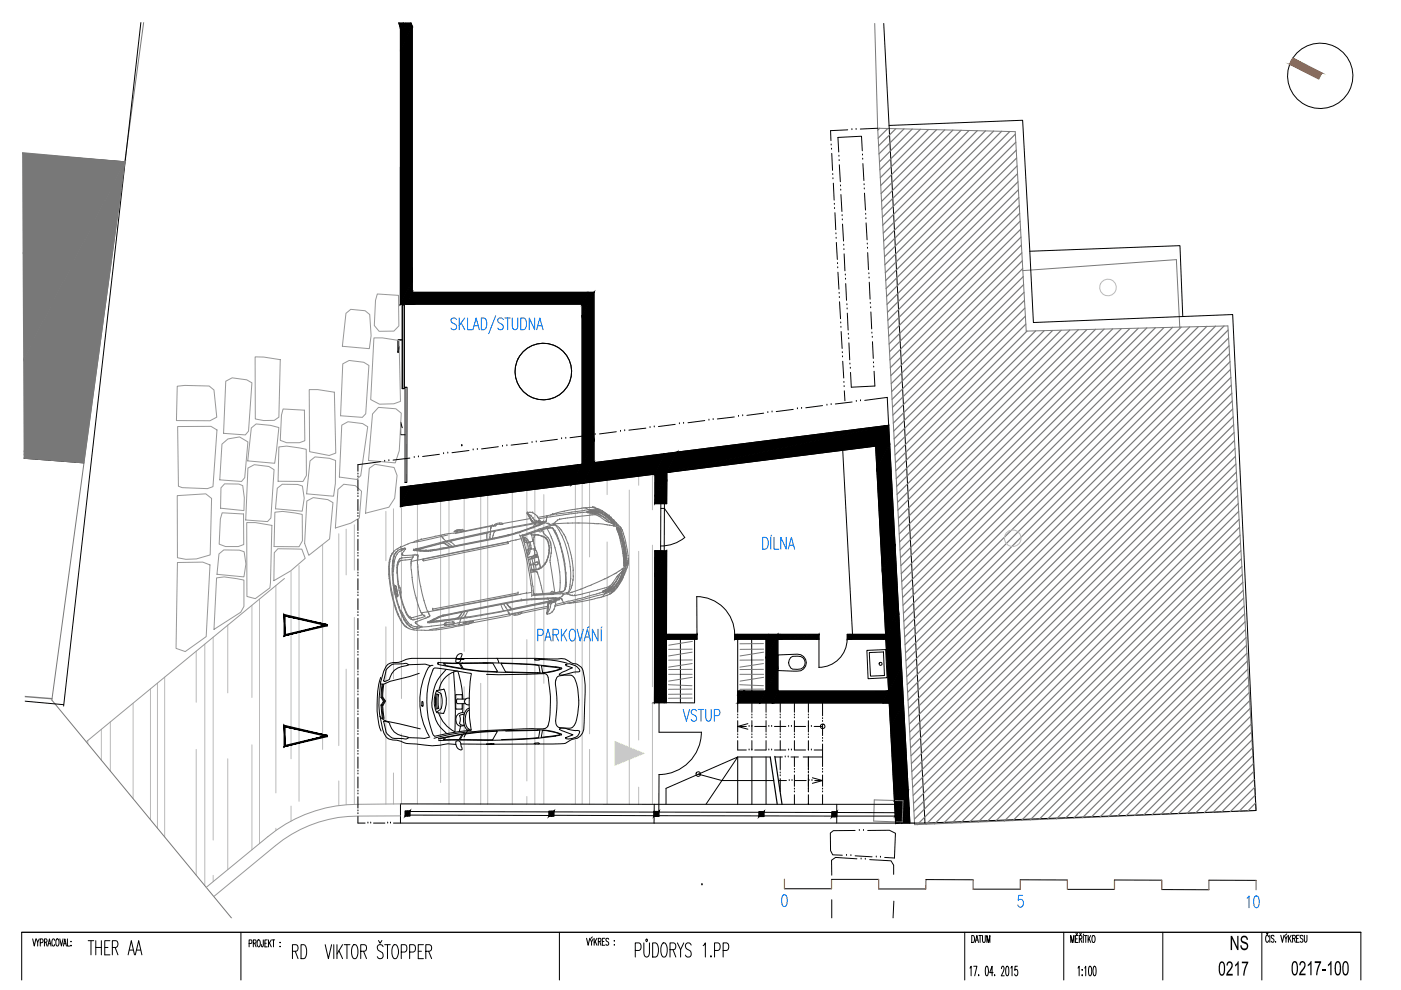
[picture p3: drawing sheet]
<svg xmlns="http://www.w3.org/2000/svg" width="297mm" height="210mm" viewBox="0 0 297 210" stroke-linecap="round" stroke-linejoin="round" font-family="sans-serif">
<g fill="none" stroke="#bababa" stroke-width=".21">
<path d="M63.4 119.9v50M68.4 115.5v43.4M71.8 113.2v44.9M73.4 112.2v9.7M75.1 111.3v9.6M81.8 108.4v10.5M83.4 107.9v36M85.1 107.3v40.8M88.5 106.9v63.5M93.4 106.3v59.6M95.2 106v26.9M98.4 105.6v32.5"/>
<path d="M101.9 105.2v25.7M103.4 105v65.5M108.6 104.3v66.2M111.7 103.9v24.2M113.4 103.7v66.8M115.3 104.9v40M122 102.6v40.3M123.4 102.5v68M125 102.2v15.9M128.7 101.8v3.1M128.7 114.9v55.6M133.4 103.9v66.6"/>
<path d="M135.4 100.9v2M135.4 116.9v40M138.3 100.6v7.5M138.3 115.6v30M41.6 138.1v10.8M43.4 136.6v51.2M45.2 135.1v43M48.3 132.5v14.4M53.4 128.3v19.6M55 127v51.9M58.5 124.1v44M61.7 121.2v39.7"/>
<path d="M75.1 130.9v39.6M81.8 132.9v37.6M111.7 135.6v30M125 125.6v30M18.6 157v.7M21.5 154.6v6.6M23.4 153v10.5M28.2 149.1v20.2M31.9 146.1v27.7M33.4 144.8v30.8M34.9 143.6v33.8M41.6 158.9v26.7"/>
<path d="M53.4 157.9v22.3M73.4 141.9v28.7M85.1 155.6v14.8M95.2 142.9v27.6M98.4 145.6v24.9M101.9 144.9v25.6M115.3 154.9v15.6M122 156.9v13.6M125 158.9v11.6M138.3 148.9v21.6M48.3 160.9v23.5M58.5 175.6v.5"/>
<path d="M61.7 170.9v3.2M71.8 165.6v5.2M83.4 163.9v6.6M111.7 168.9v1.6M135.4 166.9v3.6M45.2 185.6v1.3"/>
<circle cx="234.9" cy="61" r="1.76"/>
<circle cx="214.7" cy="114.1" r="1.76"/>
</g>
<path d="M30.5 4.7l-19.5 143.7 38.1 46.3M185.4 4.7l.7 22.5M186.1 27.2l29.2 .7 2.3 42.3 42.7-1.1 6 102.7-72.4 3.1zM216.9 57.4l32.5-2.4 .7 14.4M185.4 169.6l6.1 .2-.2 4.5-6.1-.2z" fill="none" stroke="#787878" stroke-width=".21"/>
<g fill="#000" stroke="#000" stroke-width=".21">
<path d="M84.9 6l2.5-.3-2.5 4.9zM84.5 4.7h1.1l-.7 1.3zM185.7 94.6l2.9-.4-2.7 5.3zM84.9 103.3l2.2-.3-2.2 4.3zM138.8 116.8h2.5l-2.5 4.9zM141.4 100.2v1.7l-2.5 3.2zM143.6 95.9l44.8-5.7-47 10zM155.8 134.5h.5l-.5 1zM164.9 134.5h.5l-.5 1zM165.4 134.5h8.2l-8.7 1zM179.6 134.5h.6l-.6 1zM141.3 144.1v4.1l-2.5 .8z"/>
<path d="M156.4 146.5h.3l-.3 .7zM85.9 172h.5l-.5 1zM86.4 172h.5l-1 1zM116.4 172h.6l-.6 1zM117 172h.4l-1 1zM138.7 172.1h.5l-.5 1zM139.2 172.1h.5l-1 1zM160.9 172.1h.5l-.5 1zM161.4 172.1h.6l-1.1 1zM176.4 172.1h.5l-.5 1.1zM176.9 172.1h.5l-1 1.1zM189.6 169.7l1.9 .1-1.7 3.1z"/>
<path d="M189.9 174.3h.2l-.2 .2zM191.4 171.3v.3l-1.5 2.7zM192.8 171.5l.1 3h-1.7z"/>
<path d="M85.6 4.7l1.8 1-.3-1zM85.6 4.7l1.8 1-2.5 .3z"/>
<path d="M84.9 10.6v53.9l2.5-4.9zM87.4 5.7v53.9l-2.5-49z"/>
<path d="M87.4 62l-2.5 2.5h1.2zM87.4 59.6v2.4l-2.5 2.5z"/>
<path d="M86.1 64.5h37.3l1.3-2.5zM87.4 62h37.3l-38.6 2.5z"/>
<path d="M125.9 62l-2.5 2.5v2.4zM124.7 62h1.2l-2.5 2.5z"/>
<path d="M123.4 66.9v31.5l2.5-4.8zM125.9 62v31.6l-2.5-26.7z"/>
<path d="M84.9 107.3l36.3-4.5 2.2-4.4zM87.1 103l36.3-4.6-38.5 8.9z"/>
<path d="M121.2 102.8l2.5-.4 2.2-4.3zM125.9 93.6v4.5l-4.7 4.7z"/>
<path d="M123.7 102.4l15.2-1.9 2.2-4.3zM125.9 98.1l15.2-1.9-17.4 6.2z"/>
<path d="M138.9 100.5v4.6l4.7-9.2zM141.1 96.2l2.5-.3-4.7 4.6z"/>
<path d="M141.4 101.9l-2.5 3.2-.1 1.7zM141.4 101.9l-.1 4.9h-2.5z"/>
<path d="M141.4 100.2l44.8-5.7 2.2-4.3zM188.4 90.2l.2 4-2.4 .3z"/>
<path d="M60.4 130.6l9 2.1v-.3zM60.2 130.3l9.2 2.1-9-1.8zM60.2 130.3l.2 4.2v-3.9zM60.2 130.3l.2 4.2-.2 .3zM60.4 134.5l-.2 .3 9.2-2.4zM60.2 134.8l9.2-2.4v.3z"/>
<path d="M138.8 121.7v17.7l2.5-4.9zM141.3 116.8v17.7l-2.5-12.8z"/>
<path d="M147.8 134.5l-.5 1zM147.8 134.5l-.5 1z"/>
<path d="M147.8 134.5v1h-.5zM141.3 135.5h6l.5-1zM141.8 134.5h6l-6.5 1z"/>
<path d="M155.8 135.5h6.6l.5-1zM156.3 134.5h6.6l-7.1 1z"/>
<path d="M162.4 135.5v3.9l2.5-4.9zM162.9 134.5h2l-2.5 1z"/>
<path d="M164.9 135.5h8.2l.5-1zM173.6 134.5v1h-.5z"/>
<path d="M185.9 99.5l1.2 21.5 2.7-5.3zM188.6 94.2l1.2 21.5-3.9-16.2z"/>
<path d="M179.6 135.5h7.7l.5-1zM180.2 134.5h7.6l-8.2 1z"/>
<path d="M187.1 121l.7 13.5 2.7-5.3zM189.8 115.7l.7 13.5-3.4-8.2z"/>
<path d="M190.6 130.2l-3.3 5.3h.5zM190.5 129.2l.1 1-3.3 5.3z"/>
<path d="M60.4 154.1l9 2.1v-.3zM60.2 153.8l9.2 2.1-9-1.8zM60.2 153.8l.2 4.2v-3.9zM60.2 153.8l.2 4.2-.2 .3zM60.4 158l-.2 .3 9.2-2.4zM60.2 158.3l9.2-2.4v.3z"/>
<path d="M138.8 140.4v8.6l2.5-4.9zM141.3 135.5v8.6l-2.5-3.7z"/>
<path d="M138.8 149h2.1l.4-.8zM141.3 148.2v.8h-.4z"/>
<path d="M141.8 134.5l-3 4.9v1zM141.3 134.5h.5l-3 4.9z"/>
<path d="M156.4 147.2v1.8l1.3-2.5zM156.7 146.5h1l-1.3 .7z"/>
<path d="M156.4 149h4.7l1.3-2.5zM157.7 146.5h4.7l-6 2.5z"/>
<path d="M162.4 139.4v7.1l2.5-4.8zM164.9 134.5v7.2l-2.5-2.3z"/>
<path d="M161.1 149h2.5l1.3-2.5zM164.9 141.7v4.8l-3.8 2.5z"/>
<path d="M163.6 149h23.5l1.3-2.5zM164.9 146.5h23.5l-24.8 2.5z"/>
<path d="M187.8 135.5l.6 11 2.7-5.3zM190.6 130.2l.5 11-3.3-5.7z"/>
<path d="M188.5 149l.3 5.3 2.7-5.3zM188.5 149h3z"/>
<path d="M187.1 149h4.4zM191.1 141.2l.4 7.8h-4.4z"/>
<path d="M86.9 172l-1 1h.5zM86.9 172v1h-.5z"/>
<path d="M116.4 173h.5l.5-1zM117.4 172v1h-.5z"/>
<path d="M139.7 172.1l-1 1h.5zM139.7 172.1v1h-.5z"/>
<path d="M160.9 173.1h.5l.6-1zM162 172.1v1h-.6z"/>
<path d="M176.4 173.2h.5l.5-1.1zM177.4 172.1v1.1h-.5z"/>
<path d="M188.8 154.3l.8 15.4 2.8-5.3zM191.5 149l.9 15.4-3.6-10.1z"/>
<path d="M191.4 171.3l-1.6 1.6 .1 1.4zM191.5 169.8l-.1 1.5-1.6 1.6z"/>
<path d="M191.4 171.6l-1.5 2.7h.2zM191.4 171.6l-.1 2.7h-1.2z"/>
<path d="M189.9 174.5h1.3l.1-.2zM190.1 174.3h1.2l-1.4 .2z"/>
<path d="M191.5 169.8l-.2 4.5 1.5-2.8zM192.6 167.7l.2 3.8-1.3-1.7z"/>
<path d="M189.6 169.7l1.9 .1 1.1-2.1zM192.4 164.4l.2 3.3-3 2z"/>
</g>
<g fill="none" stroke="#000" stroke-width=".21">
<path d="M29.9 4.7l-16.4 145M187.4 4.7l8.7 169.8h-2.2M4.6 32.6l21.9 1.7M176.2 30.7h.1M176.3 31.6h.1M176.3 32.5l.2 3.6M176.6 37h.1M176.6 37.9h.1M176.7 38.8l.2 3.6M177.9 33.1h.1M177.9 34.1h.1M178 34.9l.2 3.6"/>
<path d="M178.2 39.4h.1M179.7 27.5l-3.6 .2 .1 2.1M180.6 27.5h.1M181.5 27.4h.1M182.8 32l-.1-3.1-5 .2 .1 3.1M182.9 32.9h.1M182.9 33.8h.1M183 34.7l.2 3.6M183.2 39.2h.1M186.1 27.2l-3.7 .2M188.5 26.6l28.3-1.1 2.3 42.9 42.3-1.7 4.9 105.1-70.2 2.7M176.9 43.3h.1"/>
<path d="M176.9 44.2h.1M177 45.1l.2 3.6M177.2 49.6h.1M177.3 50.5h.1M177.3 51.4l.2 3.6M177.6 55.9h.1M177.6 56.8h.1M177.7 57.7l.2 3.6M178.3 40.3h.1M178.3 41.2l.2 3.6M178.5 45.7h.1M178.6 46.6h.1"/>
<path d="M178.6 47.5l.2 3.6M178.9 52h.1M178.9 52.9h.1M179 53.8l.1 3.6M179.2 58.3h.1M179.3 59.2h.1M183.2 40.1h.1M183.3 41l.2 3.5M183.5 45.4h.1M183.6 46.4h.1M183.6 47.3l.2 3.6M183.9 51.7h.1"/>
<path d="M183.9 52.6h.1M184 53.6l.1 3.6M184.2 58.1h.1M184.3 58.9h.1M184.3 59.8l.2 3.6M218.3 53.3l31.9-1.2 .6 15M85.3 64.6h.4v17.8h-.4zM85.3 72.1h-.9v2.6l.3-1.2M177.9 62.2h.1M178 63.1h.1M178 64l.2 3.6M178.3 68.5h.1"/>
<path d="M178.3 69.4h.1M178.3 70.3l.2 3.6M178.6 74.8h.1M178.6 75.7h.1M178.7 76.6l.2 3.6M179.3 60.1l.2 3.6M179.6 64.6h.1M179.6 65.5h.1M179.6 66.4l.2 3.6M179.9 70.9h.1M179.9 71.8h.1M180 72.7l.2 3.6"/>
<path d="M180.2 77.2h.1M180.3 78.1h.1M184.5 64.3h.1M184.6 65.2h.1M184.6 66.1l.2 3.6M184.9 70.6h.1M184.9 71.5h.1M185 72.4l.2 3.6M185.2 76.9h.1M185.2 77.8h.1M185.3 78.7l.2 3.1-5 .3-.2-3.1M4.6 97.1l13.2 1"/>
<path d="M80.7 97.9l-4.8 .6v1.4M81.6 97.8h.1M82.5 97.7h.1M85.3 90.7l-.4-1.2v2.7h1M85.9 82.1h.4v20.2h-.4zM86.9 97.1l-3.6 .5M87.8 97h.1M88.7 96.9h.1M93.2 96.3l-3.6 .5M94.1 96.2h.1M94.9 96.1h.1M99.4 95.5l-3.6 .5"/>
<path d="M100.3 95.4h.1M101.2 95.3h.1M105.6 94.7l-3.5 .5M106.5 94.6h.1M107.5 94.5h.1M111.9 94l-3.5 .4M112.8 93.8h.1M113.7 93.7h.1M118.2 93.1l-3.6 .5M119.1 93h.1M120 92.9h.1M124.4 92.3l-3.6 .5"/>
<path d="M125.3 92.3h.1M126.2 92.1h.1M130.7 91.5l-3.6 .5M131.6 91.5h.1M132.4 91.3h.1M136.9 90.8l-3.6 .4M137.8 90.6h.1M138.7 90.5h.1M143.2 90l-3.6 .4M144 89.8h.1M144.9 89.8h.1M149.4 89.2l-3.5 .4"/>
<path d="M150.3 89.1h.1M151.2 89h.1M155.7 88.4l-3.6 .4M156.6 88.3h.1M157.5 88.2h.1M161.9 87.6l-3.5 .5M162.8 87.5h.1M163.7 87.3h.1M168.2 86.8l-3.6 .5M169.1 86.7h.1M170 86.6h.1M174.4 86l-3.6 .5"/>
<path d="M175.3 85.9h.1M176.2 85.8h.1M178.7 95.5l2 39M178.9 81.1h.1M179 82h.1M179 82.9l.1 2.1M180.7 85.2l-3.6 .5M181.6 85.1h.1M182.4 85h.1M183.3 84.9l4.8-.6 .3 5.9M188.1 90.2l.5 4M75.9 117.9h.1"/>
<path d="M75.9 117.3h.1M75.9 113.7h.1M75.9 113.1h.1M75.9 109.5h.1M75.9 108.9h.1M75.9 105.3h.1M75.9 104.7h.1M75.9 101.1h.1M75.9 100.5h.1M75.9 101.7v2.4M75.9 105.9v2.4M75.9 110.1v2.4"/>
<path d="M75.9 114.3v2.4M75.9 118.5v2.4M140.1 107.8h.8l4.3 6.2a8 8 0 0 1-5.1 1.8M140.1 106.8v10M140.9 106.8l-.1 10M75.9 138.9h.1M75.9 138.3h.1M75.9 134.7h.1M75.9 134.1h.1M75.9 130.5h.1M75.9 129.9h.1M75.9 126.3h.1"/>
<path d="M75.9 125.7h.1M75.9 122.1h.1M75.9 121.5h.1M75.9 122.7v2.4M75.9 126.9v2.4M75.9 131.1v2.4M75.9 135.3v2.4M75.9 139.5v2.4M96.7 139.6h-9.4l-1.2 .2a4.3 4.3 0 0 1-2.8 .7 2.12 2.12 0 0 0-1.9 1.8 20.8 20.8 0 0 0 0 13.1 2.31 2.31 0 0 0 2.7 1.5l.8 .3a5.4 5.4 0 0 0 3.4 .5 14.1 14.1 0 0 0 6.6 0l1.7 .1M96.8 139.7h1.6l-1.2 .1zM96.9 139a.67 .67 0 0 1 1.1-.2l-.4 1.3a.59 .59 0 0 1-1 .2l.1-.7zM97.7 139.6h15.8l4.7 .1a2.9 2.9 0 0 1 2.9 .8l.4 .2a2.33 2.33 0 0 1 2.1 1.4 22.3 22.3 0 0 1 .3 7.9v3.1a2.86 2.86 0 0 1-2.2 3.6l-.8 .2a2.67 2.67 0 0 1-2.2 .8h-4.7"/>
<path d="M105.4 139.6l.4 .9M113.3 139.9a.98 .98 0 0 1 1.1 0zM114.4 139.8a20.4 20.4 0 0 1 5.9 .8M144.3 135.5v13.5M147.3 135.5v13.5M147.7 126.5a8 8 0 0 1 8.1 8M147.7 126.5l.1 8M156.4 135.5v11M159.4 135.5v11M164.9 138.9l3.1-.2a2.16 2.16 0 0 1 3 1.8 1.81 1.81 0 0 1-1.9 1.8l-4.2-.1zM167.6 139.4a2.76 2.76 0 0 1 2.7 .1 1.43 1.43 0 0 1 .3 1.7 1.43 1.43 0 0 1-1.5 .7h-1.1a1.55 1.55 0 0 1-.4-2.5zM173.6 135.5v6"/>
<path d="M179.6 135.5a6 6 0 0 1-6 6M183.8 137.9l4-.2 .3 6-4 .2zM184.3 138.4l3-.2 .2 5-2.9 .2zM4.6 148.6l8.9 .8M75.9 159.9h.1M75.9 159.3h.1M75.9 155.7h.1M75.9 155.1h.1M75.9 151.5h.1M75.9 150.9h.1M75.9 147.3h.1M75.9 146.7h.1"/>
<path d="M75.9 143.1h.1M75.9 142.5h.1M75.9 143.7v2.4M75.9 147.9v2.4M75.9 152.1v2.4M75.9 156.3v2.4M80.5 151.8a2.79 2.79 0 0 0 1.9 1.2l6.7 1.5M80.7 143.6a22.2 22.2 0 0 0-.2 10.7l.3 .7M80.8 147.9h.1M80.8 147.9l.5 .8-.5 .8 .3 2.9M80.9 149.5l.4 2.9M81 145l-.2 2.9"/>
<path d="M81.1 149.6l.3 2.7M81.2 149.5l-.1 .1M81.2 147.8l.5 .8M81.2 145.1l-.2 2.7 .5 .9-.5 .8M81.4 145.1l-.2 2.7M81.4 152.8l1.1 .5 .1 .1a3.4 3.4 0 0 0 3.5 2.8l.5 .1v.2a1 1 0 0 1-1.1 .1h-1a2.37 2.37 0 0 1-2.7-1.8l-.4-1.8zM81.7 148.6v.1M81.7 148.7l-.5 .9M82.1 141.7a2.25 2.25 0 0 1 2.4-.9l1-.1a.91 .91 0 0 1 1.1 .2v.1a6.4 6.4 0 0 0-3 1.1l-.6 .7a1.72 1.72 0 0 1-1.3 1.7h-.3v-.2l.5-2.2zM86.6 140.9l3.6-.1 1.1 .4M88.9 142.8l-2 .6-4.2 1.1-1.5 .6-.5-.1M89.5 148.7l.2 .2-.1 .9-.2-.2z"/>
<path d="M90.8 141.5a14.9 14.9 0 0 0 .2 14.6M91.1 156.3l-1.1 .3-3.4-.2M91.8 141.1l-.5 .1-.4 .3M92.5 147.1l-.2 1.6 .2 1.6M92.5 147.2h.5l-.1 1.5 .1 1.5M92.6 146.5l.2 .2a1.33 1.33 0 0 1 .9 1.4v1a1.58 1.58 0 0 1-1.2 1.8M92.6 151l1.4 .3M92.7 146.4a5.2 5.2 0 0 0-.2 4.6M92.7 147.2l-.1 1.5 .1 1.5M92.9 156.7l1.3-.3-.2 .5M93 140.5l-.1 .2 .1 .1M93 140.4l-.1 .1-.1 .3a58.4 58.4 0 0 0 12.6 1.7l8.6 .2"/>
<path d="M93 140.5l1.6 .1a207.8 207.8 0 0 1 18.9 .3l4.3 .5M93 150.2l-.5 .1M94.1 140.6l.1 .5M94.1 146.1a5.6 5.6 0 0 1-.1 5.2M94.1 146.1l-1.4 .3M94.3 140.6l3.1 .1 .6 1-3.5-.6zM94.4 156.4l3.5-.7-.5 1.1-3.2 .1zM94.6 141.9a9.6 9.6 0 0 0-1.8 11.6l.6 .7 1.3 1.3M96.2 142.5l.3 4.2-.1 8.5a6.9 6.9 0 0 1-3.4-4.1M96.7 157.2a.63 .63 0 0 1 1 .4l.2 1 .1 .3-.1 .1a1.3 1.3 0 0 1-1.2-1.8zM96.7 147.2l-.1 3.1M96.8 147.3h1.1"/>
<path d="M96.9 142.3a4.8 4.8 0 0 0-3.8 4M97.1 142.3a22.5 22.5 0 0 1 1 5.9M97.1 148.2l-.3 .1v.6l.3 .3M97.1 148.2h1.6M97.1 149.2h1.6M97.4 151.7a1.84 1.84 0 0 1 0 1.6 .83 .83 0 0 0 1 .4M97.7 153.9l-.3 1.2M97.7 157.7l5.5 .1M97.9 147.2l.1 1M98 149.2v1.1M98 150.2h-1.4M98 140.6h.1"/>
<path d="M98.2 149.2l-.1 1.8M98.4 151.6a.74 .74 0 0 0-1 .2M98.5 151.2a1.41 1.41 0 0 0-1.8 1 1.41 1.41 0 0 0 1.1 1.7h.7M99.3 154.6l-.9 1.6M99.5 150.2a2.65 2.65 0 0 0-1.1 3.2l.4 1.1 .4 .4M99.5 148.1a.74 .74 0 0 0-1 .6 .74 .74 0 0 0 1 .8M99.5 150.5a2.87 2.87 0 0 0-.4 3.8l.7 .5M99.8 154.8a45.6 45.6 0 0 1 .1-12l-7.1-1.1-.7-.1-.2 .2a18.5 18.5 0 0 0 0 14.1l.2 .2M99.8 154.8l-5.1 .7-2.5 .6M100.3 155.1a36.4 36.4 0 0 0-8.3 1.4M102.4 140.6h1M103.1 157.8l.8-.1h.9z"/>
<path d="M104.5 140.6l-6.9 .1 .6 1.1 3.6 .5 3.6 .1M104.5 140.6l.9 1.7M105.3 155l.1 .2-.9 1.6M105.3 155l-3.6 .3-3.5 .4-.6 1.1h6.9M105.4 142.3l-.1 .1M106.4 140.6l-.1 .2 .9 1.6M106.4 140.6l7.8 .5 .3 1.5h-.5M107.1 142.4l.1 .1M107.3 142.5l6.7 .1M113.3 157.6l.8-.1 .3 .1-.3 .1zM113.7 157.7l-9 .1M113.9 154.7a11.4 11.4 0 0 1 5.2 1l-.1 .1"/>
<path d="M113.9 154.8a80.5 80.5 0 0 0-21 1.8M113.9 154.9l-6.7 .1M114.4 154.8h-.5M114.5 154.9l-.3 1.5-7.9 .4M115 154.8l1.8 .3 1.8 .5M115 154.9l-.2 1.5 3-.4M115.3 142.8a.87 .87 0 0 1 .9 .8M115.3 142.8l-9.6 .3-2.5-.1M115.3 154.5h-1.2a121.8 121.8 0 0 0-13.1 .6h-.6M116.1 153.9a.87 .87 0 0 1-.8 .6M116.2 143.6a26.6 26.6 0 0 1 0 10.3M117.8 141.5l.9 .2"/>
<path d="M117.8 141.5l-3-.3 .2 1.4M117.8 156.1l-4.3 .5a146.1 146.1 0 0 1-17.6 .3l-2.9 .1M117.8 141.4l1.2 .2v.2M118.1 143.7l.2-.3a5 5 0 0 1 3.1 0 7.9 7.9 0 0 1 1.3 5.2v.1a12.4 12.4 0 0 1-.9 5.1l-.4 .4a5.3 5.3 0 0 1-3.2-.1l-.3-.6-.1-.7a28.4 28.4 0 0 0 0-8.2zM118.6 154.5a1.98 1.98 0 0 1 1.8 .1l2.4 .4a.94 .94 0 0 1-.6 1.3 2.06 2.06 0 0 1-2.3 .2l1.6-.7-2.4-.9zM118.7 155.6v.2M118.7 155.8l-.9 .2M118.7 141.7l.1 .1a9.8 9.8 0 0 1-3.8 .8M119 155.8l-1.2 .2M119 141.8l-2.1 .7-2.9 .2M119.9 140.9a2.39 2.39 0 0 1 3 1.4l-1.2 .2a6.3 6.3 0 0 1-3.1 .6v-.2l.6-.4 2.2-.9-1.4-.4-.1-.2 .2-.1M139.7 149v6.3h9"/>
<path d="M141.3 149h6M148.7 155.2a9 9 0 0 1-9 9v7.9M156.4 156.4h.1M156.4 155.8h.1M156.4 152.2h.1M156.4 151.6h.1M156.4 157v2h1.8M156.4 149v2M156.4 152.8v2.4M156.4 154h1.8M158.6 153.4l-2.2 .6 2.2 .6M158.8 159h.1"/>
<path d="M158.8 154h.1M159.4 159h.1M159.4 156.4h.1M159.4 155.8h.1M159.4 152.2h.1M159.4 151.6h.1M159.4 154h.1M159.4 149v2M159.4 152.8v2.4M159.4 157v2M160 154h2.4M162.4 156.4h.1"/>
<path d="M162.4 155.8h.1M162.4 152.2h.1M162.4 151.6h.1M162.4 157v2h-2.4M162.4 149v2M162.4 152.8v2.4M163 159h.1M163 154h.1M163.6 159h.1M163.6 154h.1M164.2 159h2.4M164.2 154h2.4"/>
<path d="M165.4 156.4h.1M165.4 155.8h.1M165.4 152.2h.1M165.4 151.6h.1M165.4 149v2M165.4 152.8v2.4M165.4 157v2M167.2 159h.1M167.2 154h.1M167.8 159h.1M167.8 154h.1M168.4 156.4h.1"/>
<path d="M168.4 155.8h.1M168.4 152.2h.1M168.4 151.6h.1M168.4 157v2h2.4M168.4 149v2M168.4 152.8v2.4M168.4 154h2.4M171.4 159h.1M171.4 156.4h.1M171.4 155.8h.1M171.4 152.2h.1M171.4 151.6h.1"/>
<path d="M171.4 154h.1M171.4 149v2M171.4 152.8v2.4M171.4 157v2M172 159h.1M172 154h.1M172.6 159h1.8M172.6 154h1.8M174.4 157.2h.1M174.4 156.6h.1M174.4 153h.1M174.4 152.4h.1"/>
<path d="M174.4 149v2.8M174.4 153.6v2.4M174.4 157.7v4.8M75.9 172.5h.1M75.9 171.9h.1M75.9 168.3h.1M75.9 167.7h.1M75.9 164.1h.1M75.9 163.5h.1M75.9 173.1v1.4h1.5M75.9 160.5v2.4M75.9 164.7v2.4"/>
<path d="M75.9 168.9v2.4M78 174.5h.1M78.6 174.5h.1M79.2 174.5h2.4M82.2 174.5h.1M82.8 174.5h.1M83.4 174.5h55.3M86.9 172.8l29.5 .1M86.9 172.1h29.5M117.4 172.9h21.3M117.4 172.1l21.3 .1M138.7 172.2h.1"/>
<path d="M138.7 174.5h51.2M138.7 170.5v4M139.7 172.9l21.2 .1M139.7 172.2h21.2M141.2 170.5v-3.4l15.2-6.6-6.7 10M148.1 164.1l5 1.4h11M159.4 160.5v10M162 173h14.4M162 172.2l14.4 .1M162.4 160.5v10M163.3 160.5h-6.9v10M164.3 160.5h1.6"/>
<path d="M165 165.5h1.7M165.4 164.5h.1M165.4 163.9h.1M165.4 160.5v2.8M165.4 165.1v2.7M166.5 160.5h.1M167.1 160.5h.1M167.3 165.5h.1M167.7 160.5h1.6M167.9 165.5h.1M168.4 167.9h.1M168.4 167.3h.1"/>
<path d="M168.4 163.7h.1M168.4 163.1h.1M168.4 160.5v2M168.4 164.3v2.4M168.4 168.5v2M168.6 165.5h2.3M170.3 160.5h4.1M171.4 170.5h.1M171.4 164.5h.1M171.4 163.9h.1M171.4 167.9h.1M171.4 167.3h.1"/>
<path d="M171.4 163.7h.1M171.4 163.1h.1M171.4 160.5v2.8M171.4 164.3v3.5M171.4 168.5v2M171.5 165.5h.1M172.2 165.5h.1M172.2 164.9l2.2 .6-2.2 .6M172.7 165.5h1.7M174.4 167.9h.1M174.4 167.3h.1M174.4 163.7h.1"/>
<path d="M174.4 163.1h.1M174.4 164.3v2.4M174.4 168.5v2M177.4 173h12.5M177.4 172.3h12.4M177.4 170.5v4M181.3 176.1h-4.6l-.6 .5v3.8l.5 .8 2 .1M182.2 176.1h.1M183.1 176.1h.1M184 176.1l4.6-.1 1.3 .7-.3 5.2-2-.1M189.7 170.5l-104.8-.1v4.1M6.9 199.1l.4 1.5 .3-1.5"/>
<path d="M7.7 199.1l.3 .7v.8M8.3 199.1l-.3 .7M8.5 199.9h.4l.2-.2v-.3l-.2-.3h-.4v1.5M9.4 199.8l.5-.1-.1-.6h-.4v1.5M9.7 199.8l.3 .8M11.6 199.4l-.2-.3a.88 .88 0 0 0 0 1.5l.2-.4M12.1 199.1a.88 .88 0 0 1 0 1.5 1.23 1.23 0 0 1 0-1.5zM12.7 199.1l.3 1.5 .4-1.5M14.3 199.1v1.5h.5M15.1 199.6v.1zM18.7 199.4h1.2M19.3 199.4v3.1"/>
<path d="M20.3 199.4v3.1M21.5 199.4v3.1M23.3 199.4h-1.1v3.1h1.1M51.1 197.7v10.1M53.7 200l.5-.1v-.6h-.5v1.5M54 200l.3 .8M54.7 199.3h.1a.86 .86 0 0 1 .2 1.4l-.1 .1a.89 .89 0 0 1-.2-1.5zM55.8 199.3v1.1l-.1 .4-.3-.2v-.3M56.2 200h.3M56.7 199.3h-.5v1.5h.5M56.9 199.3v1.5M57.1 199.9l.4 .9"/>
<path d="M57.5 199.3l-.6 1M57.7 199.3h.5M58 199.3v1.5M59.4 199.8h.1M80.2 199.4l.4 .6 .4-.6M118.6 197.7v10.1M124.4 198.9l.3 1.5 .3-1.5M125.1 199.1l.3 .6v.7M125.6 198.6l-.3 .3M125.8 199.1l-.4 .6M126 198.9v1.5M126.2 199.6l.4 .8"/>
<path d="M126.6 198.9l-.6 1M126.9 199.6h.4v-.6l-.4-.1v1.5M127.2 199.6l.2 .8M127.7 199.6h.3M128.3 198.9h-.6v1.5h.6M129.1 199.2l-.1-.2a.34 .34 0 0 0-.5 .1 .34 .34 0 0 0 .1 .5l.4 .2 .1 .4-.3 .2-.3-.2M130.2 199.4v.2zM136.5 199.9v2.2l.3 .7 .2 .1 .4-.1 .2-.3 .1-2.6M136.9 199.2l.2-.1 .2 .1-.2 .5zM138.4 199.9h.6a2.12 2.12 0 0 1 0 3h-.6zM143.6 199.9l.7 1.5v1.5M145 199.9l-.7 1.5"/>
<path d="M148.8 187.6h.1M166.3 188.4h10M176.3 186.5h10M176.3 190.8v3.9M179.5 181.4h.1M180.4 181.4h.1M181.3 181.5l3.6 .2M181.7 182.1l-4.5-.3-.9 .6v3.2M182.6 182.1h.1M183.5 182.2h.1M184.4 182.3l4.5 .2 .6 .9v2M185.8 181.7h.1"/>
<path d="M186.3 188.5h10M186.7 181.8h.1M189.5 191.1l-.2 3.6M196.3 186.5h10M204.5 197.7v10.1M206 198.3a.83 .83 0 0 1 .7 .6 .83 .83 0 0 1-.3 .9h-.4zM206.3 188.5h10M206.8 199.8l.3-1.5 .4 1.5M206.9 199.3h.4M207.5 198.3h.6M207.8 198.3v1.5M208.3 198.3v1.1l.3 .4 .3-.2v-1.3"/>
<path d="M209.2 199.8v-1.5l.4 1.5 .3-1.5v1.5M216.3 186.5l10 .1M225.5 197.7v10.1M226.3 188.6h10M227 199.8v-1.5l.4 1.5 .3-1.5v1.5M228 199.1h.4M228.1 197.9l.2 .3 .2-.3M228.6 198.3h-.6v1.5h.6M228.8 199.1h.4l.1-.2v-.4l-.1-.2h-.4v1.5M228.9 197.9l.2 .3 .2-.3M229.1 199.1l.3 .7M229.7 198.3v1.5"/>
<path d="M229.8 198l-.1 .2M229.9 198.3h.6M230.2 198.3v1.5M230.7 198.3v1.5M230.9 199l.4 .8M231.3 198.3l-.6 1M231.7 198.4l.1-.1a.94 .94 0 0 1 .1 1.5 .86 .86 0 0 1-.2-1.4zM236.3 186.6h10M246.3 188.6l10 .1M246.5 197.7v10.1M256.3 186.6l10 .1M267.5 197.7v10.1"/>
<path d="M268.5 197.8l.2 .3 .1-.3M268.9 198.6l-.1-.3a.86 .86 0 0 0-.3 1.4l.3 .1 .1-.4M269.2 198.3v1.5M270.1 198.5l-.1-.2a.34 .34 0 0 0-.5 .2 .34 .34 0 0 0 .2 .4l.4 .3v.4l-.2 .2-.4-.2M270.5 199.7h.1M271.6 198.3l.3 1.5 .3-1.5M272.3 198.4l.4 .7v.7M272.8 198l-.3 .3M273 198.4l-.3 .7M273.2 198.3v1.5M273.4 198.9l.4 .9M273.8 198.3l-.6 1"/>
<path d="M274.1 199l.5-.1v-.6h-.5v1.5M274.3 199l.3 .8M274.9 199h.3M275.4 198.3h-.5v1.5h.5M276.3 198.5l-.1-.2a.34 .34 0 0 0-.5 .2 .34 .34 0 0 0 .1 .4l.4 .3 .1 .4-.3 .2-.3-.2M276.5 198.3v1.1l.3 .4 .3-.2v-1.3M4.6 207.8v-10.1h283.9v10.1M10.1 200.6l.4-1.5 .3 1.5M10.3 200.1h.4M13.4 200.6l.3-1.5 .4 1.5M13.6 200.1h.4M15.1 200.4v.2z"/>
<path d="M20.3 200.9h1.2M22.2 200.9h.7M23.8 200.9h.8a.81 .81 0 0 0 0-1.5h-.8v3.1M24.4 200.9l.6 1.6M27.2 202.5l.6-3.1 .7 3.1M27.4 201.4h.9M28.7 202.5l.7-3.1 .7 3.1M28.9 201.4h.9M52.8 200h.5v-.7h-.5v1.5M59.4 200.6h.1M62 201.7h.8a.78 .78 0 0 0 .4-.7 .78 .78 0 0 0-.4-.7h-.8v3M62.6 201.7l.6 1.6"/>
<path d="M63.8 200.3h.6a2.03 2.03 0 0 1 .4 2.5l-.4 .5h-.6zM68.9 200.3l.7 3 .7-3M70.8 200.3v3M71.4 200.3v3M71.9 201.6l.7 1.7M72.6 200.3l-1.2 2M73 200.3h1.2M73.6 200.3v3M74.9 200.4l.1-.1a.65 .65 0 0 1 .8 .7v1.6a.65 .65 0 0 1-.8 .7 2.46 2.46 0 0 1-.1-2.9zM76.5 201.7h.7a.75 .75 0 0 0 .5-.7 .75 .75 0 0 0-.5-.7h-.7v3M77.1 201.7l.6 1.6M81.2 200.7a.67 .67 0 0 0-1.1-.2 .67 .67 0 0 0 .2 1.1l.5 .3a.75 .75 0 0 1 .4 .8 .75 .75 0 0 1-.8 .6l-.4-.5"/>
<path d="M81.6 200.3h1.1M82.2 200.3v3M83.4 200.4l.2-.1a.65 .65 0 0 1 .8 .7 2.19 2.19 0 0 1-.5 2.3 .65 .65 0 0 1-.7-.7l-.1-1.2zM85.1 201.9h.7a.91 .91 0 0 0 0-1.6h-.7v3M86.9 201.9h.7a.87 .87 0 0 0 .5-.8 .87 .87 0 0 0-.5-.8h-.7v3M88.7 201.7h.7M89.8 200.3h-1.1v3h1.1M90.3 201.7h.7a.75 .75 0 0 0 .5-.7 .75 .75 0 0 0-.5-.7h-.7v3M90.9 201.7l.6 1.6M130.2 200.3h.1M134.7 201.5h.8a.95 .95 0 0 0 0-1.6h-.8v3M140.4 200.1l.2-.2a.9 .9 0 0 1 .9 1.2l-.1 1.1a.6 .6 0 0 1-.3 .6 .6 .6 0 0 1-.7 0l-.3-1v-.7z"/>
<path d="M142.1 201.4h.8a.81 .81 0 0 0 .4-.8 .81 .81 0 0 0-.4-.7h-.8v3M142.7 201.4l.6 1.5M146.5 200.4a.67 .67 0 0 0-1.1-.3 .67 .67 0 0 0 .3 1.1l.5 .3a.76 .76 0 0 1 .3 .9 .76 .76 0 0 1-.8 .5l-.4-.4M149.1 200.5l.4-.6v3M150.7 202.7v.2zM151.5 201.5h.8a.95 .95 0 0 0 0-1.6h-.8v3M153.3 201.5h.8a.95 .95 0 0 0 0-1.6h-.8v3M205.6 205.2l.3-.3v2M206.4 204.9h.7l-.4 2M207.5 206.7v.2zM209 205l.2-.1a1.53 1.53 0 0 1 0 2 2.22 2.22 0 0 1-.2-1.9zM210.6 206.2h-.8l.5-1.3v2"/>
<path d="M210.9 206.7v.2zM212.3 205.4l.2-.5h.2l.2 .6-.6 1.4h.6M213.4 205l.2-.1a1.87 1.87 0 0 1 0 2h-.1a2.04 2.04 0 0 1-.1-1.9zM214.3 205.2l.3-.3v2M215.7 204.9h-.5v.9l.3-.3a.81 .81 0 0 1-.1 1.4l-.3-.4M228.5 205.2l.3-.3v2M229.4 205.5v.3zM229.4 206.7v.2zM230 205.2l.2-.3v2M230.9 205l.2-.1a1.53 1.53 0 0 1 0 2 2.22 2.22 0 0 1-.2-1.9zM231.9 205l.2-.1a1.87 1.87 0 0 1 0 2l-.2-.1-.2-.8z"/>
<circle cx="279.9" cy="16.1" r="6.9"/>
<circle cx="115.2" cy="78.8" r="6"/>
<circle cx="174.4" cy="154" r=".49"/>
<circle cx="186.7" cy="140.8" r=".32"/>
<circle cx="148" cy="164.1" r=".49"/>
</g>
<g fill="none" stroke="#000" stroke-width=".25">
<path d="M84.5 4.7l.4 1.3v58.5h38.5v33.9l-38.5 4.9v4l54-6.8-.1 6.3h2.5l.1-6.6 47.2-6M87.1 4.7l.3 1v56.3h38.5v36.1l62.5-7.9 4.5 84.3M97.9 94.5h.1M185.7 94.6l2.1 39.9h-8.2v1h8.3M141.3 134.5h6.5v1h-6.5M141.3 134.5v-17.7h-2.5v32.2h2.5v-13.5M164.9 134.5v12h23.5l-.6-11M164.9 135.5h8.7v-1h-17.8v1h6.6v11h-6v2.5h35.1M188.5 149l1.4 25.5h4M85.9 172h1v1h-1zM116.4 172h1v1h-1zM138.7 172.1h1v1h-1z"/>
<path d="M160.9 172.1h1.1v1h-1.1zM163.3 160.5l1.5 10M164.3 160.4l1.5 10.1M176.4 172.1h1v1.1h-1zM148.8 187.6h.1"/>
</g>
<path d="M4.6 147.6l6.4 .5" fill="none" stroke="#787878" stroke-width=".3"/>
<g fill="#787878" stroke="#787878" stroke-width=".21">
<path d="M26.5 34.3l-21.9 62.8 13.2 1zM26.5 34.3l-21.9 62.8v-20.1z"/>
<path d="M4.6 53.8v23.2l21.9-42.7zM4.6 32.4l21.9 1.9-21.9 19.5z"/>
</g>
<g fill="none" stroke="#787878" stroke-width=".25">
<path d="M186.5 27.2l-.4 .4M188.2 27.2l-2 2.1M189.9 27.3l-3.6 3.7M191.7 27.3l-5.4 5.4M193.4 27.4l-6.9 6.9M195.1 27.4l-8.6 8.6M196.9 27.4l-10.3 10.3M198.6 27.5l-11.9 11.8M200.3 27.5l-13.5 13.5M202 27.6l-15.1 15.1M203.8 27.6l-16.8 16.8M205.5 27.7l-18.4 18.4"/>
<path d="M207.2 27.7l-20.1 20.1M208.9 27.7l-21.6 21.7M210.7 27.8l-23.3 23.3M212.4 27.8l-25 25M214.1 27.9l-26.6 26.6M215.3 28.5l-27.7 27.6M215.4 30.2l-27.7 27.6M215.5 31.8l-27.7 27.7M215.5 33.5l-27.6 27.7M215.6 35.2l-27.7 27.7M215.7 36.8l-27.6 27.7M215.8 38.5l-27.6 27.7"/>
<path d="M215.9 40.2l-27.7 27.7M216 41.9l-27.7 27.7M216.1 43.6l-27.7 27.7M216.2 45.2l-27.7 27.8M216.3 46.9l-27.7 27.7M216.4 48.6l-27.7 27.7M216.5 50.3l-27.7 27.7M216.6 52l-27.7 27.6M216.6 53.6l-27.6 27.7M216.7 55.3l-27.7 27.7M216.8 57l-27.7 27.7M216.9 58.6l-27.7 27.8"/>
<path d="M217 60.3l-27.7 27.7M217.1 62l-27.7 27.7M217.2 63.7l-27.7 27.7M217.3 65.3l-27.7 27.8M217.4 67l-27.7 27.8M217.5 68.7l-27.7 27.7M217.7 70.2l-27.8 27.9M219.6 70.2l-29.7 29.6M221.4 70.1l-31.4 31.4M223.2 70.1l-33.1 33M225 70l-34.8 34.8M226.8 70l-36.5 36.5"/>
<path d="M228.6 69.9l-38.2 38.3M230.4 69.9l-39.9 40M232.3 69.8l-41.7 41.8M234.1 69.8l-43.4 43.4M235.9 69.7l-45.2 45.2M237.7 69.7l-46.9 46.9M239.6 69.7l-48.7 48.6M241.3 69.6l-50.3 50.3M243.1 69.5l-52 52.1M245 69.5l-53.8 53.8M246.8 69.4l-55.5 55.6M248.6 69.4l-57.2 57.3"/>
<path d="M250.4 69.4l-58.9 58.9M252.3 69.3l-60.8 60.7M254.1 69.3l-62.5 62.4M255.9 69.2l-64.2 64.2M257.7 69.1l-65.9 66M259.5 69.1l-67.6 67.6M260.4 70l-68.4 68.4M260.5 71.6l-68.4 68.5M260.6 73.3l-68.4 68.4M260.7 75l-68.4 68.4M260.8 76.7l-68.5 68.4M260.9 78.3l-68.5 68.5"/>
<path d="M261 80l-68.5 68.5M261.1 81.7l-68.5 68.5M261.2 83.4l-68.5 68.4M261.3 85l-68.5 68.5M261.4 86.7l-68.5 68.5M261.5 88.4l-68.5 68.5M261.6 90.1l-68.5 68.5M261.6 91.7l-68.4 68.5M261.7 93.4l-68.5 68.5M261.9 95.1l-68.6 68.5M261.9 96.7l-68.5 68.6M262 98.4l-68.5 68.5"/>
<path d="M262.2 100.1l-68.6 68.5M262.2 101.7l-68.5 68.6M262.3 103.4l-68.5 68.6M262.4 105.1l-68.5 68.6M262.5 106.8l-68 68.1M262.6 108.4l-66.3 66.4M262.7 110.1l-64.6 64.6M262.8 111.8l-62.8 62.8M262.9 113.5l-61.1 61M263 115.1l-59.3 59.4M263.1 116.8l-57.6 57.6M263.2 118.5l-55.8 55.8"/>
<path d="M263.3 120.1l-54.1 54.1M263.4 121.8l-52.3 52.3M263.5 123.5l-50.6 50.6M263.6 125.2l-48.9 48.8M263.7 126.8l-47.1 47.1M263.8 128.5l-45.4 45.3M263.9 130.1l-43.6 43.7M264 131.8l-41.9 41.9M264.1 133.5l-40.1 40.1M264.2 135.2l-38.4 38.3M264.3 136.8l-36.6 36.7M264.4 138.5l-34.9 34.9"/>
<path d="M264.4 140.2l-33.1 33.1M264.6 141.9l-31.4 31.3M264.7 143.5l-29.7 29.7M264.7 145.2l-27.8 27.9M264.8 146.9l-26.1 26.1M265 148.6l-24.4 24.3M265 150.2l-22.6 22.7M265.1 151.9l-20.9 20.9M265.2 153.6l-19.1 19.1M265.3 155.3l-17.4 17.3M265.4 156.9l-15.6 15.6M265.5 158.6l-13.8 13.9"/>
<path d="M265.6 160.2l-12.1 12.2M265.7 161.9l-10.4 10.4M265.8 163.6l-8.6 8.6M265.9 165.3l-6.9 6.8M266 166.9l-5.2 5.2M266.1 168.6l-3.4 3.4M266.2 170.3l-1.6 1.6"/>
</g>
<path d="M273.5 13.6l6.1 3.2 .7-1.3zM274.1 12.3l6.2 3.2-6.8-1.9z" fill="#de5d17" stroke="#de5d17" stroke-width=".21"/>
<g fill="none" stroke="#767676" stroke-width=".21">
<path d="M82.5 119.3l-.1 1.2M82.6 118.9l-.1 .4M82.6 118.8v.1M82.6 118.9h.1M82.6 119.4l-.1 1.1M82.7 119.1h.1M82.7 118.6l-.1 .8M82.8 118.1l-.2 .7M82.8 118.5v.1M82.8 118v.1M82.8 118.1l-.1 .3M82.9 117.8l-.1 .2"/>
<path d="M82.9 117.8l-.1 .3M83 117.7v.1M83.1 117.4l-.1 .4M83.1 117.5h.1M83.2 119.1v1.4M83.3 119.1h.1M83.3 119.2h.1M83.3 119.5h.1M83.3 119.5v.5M83.3 117.2l-.4 .6M83.4 118.9l-.1 .5M83.5 117l-.4 .4"/>
<path d="M83.5 118l-.3 1.1M83.5 117h.1M83.5 118h.1M83.5 118.2l-.1 .6M83.6 119.9v.1M83.6 118l-.1 .2M83.6 119.1l-.1 .8M83.7 119l-.1 .1M83.7 118.6l-.1 .4M83.8 117.3l-.3 .7M83.8 117.3h.1M83.9 118.1l-.2 .5"/>
<path d="M83.9 117.2l-.3 .7M83.9 117.2h.1M84.1 116.9l-.3 .4M84.2 119.9l-.1 .4M84.2 116.4l-.8 .6M84.2 117.5l-.3 .6M84.2 119.9h.1M84.2 116.8l-.3 .4M84.3 116.4h-.1M84.3 116.8v.1M84.3 119.2l-.1 .7M84.4 119.6l-.1 .8"/>
<path d="M84.4 119.6v.1M84.4 119.1v.1M84.5 116.6l-.2 .2M84.5 119.4l-.1 .2M84.7 119.1h.1M84.7 116.5l-.2 .2M84.7 116.9l-.5 .5M84.7 118.6h.1M84.7 116.9h.1M84.8 118.9l-.3 .5M84.9 118.4l-.5 .7M84.9 118.9h-.1"/>
<path d="M84.9 116h.1M84.9 116.4l-.2 .1M84.9 118.9h.1M85 116l-.8 .4M85.1 118.8l-.2 .1M85.2 118.8h-.1M85.2 116.3l-.1 .4M85.2 118.3h.1M85.2 117.6v.1M85.2 116.7l-.5 .2M85.2 116.6h.1M85.2 117.6h.1"/>
<path d="M85.3 117.6l.1 .1M85.3 118.3l-.4 .2M85.3 117.4h.1M85.3 116.3l-.4 .1M85.3 117.3l-.1 .3M85.4 117.7h.2M85.4 116.6h-.1M85.4 117.7h.1M85.4 116.3h-.1M85.7 116.4l-.4 .2M85.8 116.3h-.3M85.8 116.3h.1"/>
<path d="M85.8 116.3l.2 .1M85.9 116.3l-.3 .1M86 116.5l-.7 .8M86 118.2h.3M86 118.3h-.7M86 116.4v.1M86 116.4h.1M86 118.7l-.8 .1M86.4 115.4l-1.4 .6M86.4 118.2h-.1M86.5 115.4h.1M86.9 118.6h.1"/>
<path d="M86.9 118.6l-.8 .1M87 118.6l.2 .2M87.2 119.6h.1M87.2 119.1v.1M87.2 119.2v1.5M87.2 119.2h.1M87.2 118.8v.4M87.3 118.6l-.1 .2M87.3 115l-.8 .3M87.4 118.3l-.1 .4M87.5 118.3h.1M87.5 117.7l-1.9 .1"/>
<path d="M87.6 118.1l-.1 .2M87.6 117.7h-.1M87.6 118.1h.1M87.6 117.7h.1M87.6 118.1l-1.2 .1M87.6 116.7h.1M87.7 116.7h.1M87.7 116.6l-.1 .1M87.7 116.6h.1M87.9 116.8h.1M87.9 116.5l-.2 .1M88 117.7h-.4"/>
<path d="M88 114.8l-.7 .3M88 117.7h.5M88 116.7h.4M88 116.6h.1M88 117.7h.1M88 116.5v.1M88 116.5h.1M88.1 116.6h.1M88.1 116.4l-.1 .1M88.2 116.4h-.1M88.2 116.6l.2 .1M88.3 116.6h.1"/>
<path d="M88.3 116.4l-.4 .1M88.3 117.7h.1M88.4 114.9l-1 .2M88.4 116.3l-.2 .1M88.4 116.6l.7 .1M88.4 116.6h.1M88.4 116.8h.1M88.4 114.9h.1M88.4 116.5l.4 .1M88.4 116.8l1.5 .1M88.5 117.8h.1M88.5 118.8h.1"/>
<path d="M88.5 117.7h.1M88.6 117.7v.1M88.6 117.8v.5M88.6 119.7v.4M88.6 118.3h.1M88.6 117.8h.1M88.6 118.3l-.1 1.4M88.6 117.9v.1M88.6 118h.1M88.8 118.7l-1.6 .3M88.8 116.6h.2M89 116.7h.1"/>
<path d="M89.1 116.6h.1M89.1 116.7h.1M89.1 116.7l.8 .1M89.1 116.6l1.1 .1M89.3 116.2l-.9 .4M89.3 114.4h.1M89.4 116.2l-.1 .1M89.5 116.3l-1 .3M89.7 118.6v.2M89.7 118.9h.1M89.7 116.1l-.3 .1M89.7 118.6h.1"/>
<path d="M89.8 118.9h.1M89.8 116.8h.5M89.9 116.9h.1M89.9 114.2l-2 .6M89.9 116.9h1M90.2 116.7h.1M90.3 116.7h.1M90.3 116.8h.1M91 116.8h-.7M91 115.8l-1.2 .3M91.1 116.8h-.3M91.1 115.7l-.1 .1"/>
<path d="M91.1 116.6l-.8 .1M91.2 116.8h-.1M91.3 116.9h.1M91.3 116.6l-.1 .1M91.6 116.8l-.4 .1M91.6 116.6h-.3M91.7 116.6h.1M91.8 116.6l-.8 .1M91.8 116.6h.1M92.2 116.5h-.4M92.2 113.7l-2.3 .5M92.4 113.7h-.2"/>
<path d="M93.2 116.3l-1 .2M93.5 115.3l-4 1M93.5 113.5l.1 .2M93.6 113.7h.1M93.6 113.7l.2 .3M93.6 115.2l-.2 .1M93.8 114h.1M93.9 114.1l.2 .2M93.9 114.1h.1M93.9 115.1l.5 .1M94 115.1v.1M94 115.2h-.3"/>
<path d="M94 115h.1M94 116.1l-.8 .2M94 115.1l.3 .2M94.2 116.3l-2.3 .3M94.2 114.4l.3 .3M94.2 116.2h.1M94.3 113.3l-1.9 .4M94.3 115.3l.9 .6M94.4 115.3l.9 .6M94.4 114.8h.1M94.5 114.7l.1 .1M94.5 114.9l1.3 .9"/>
<path d="M94.6 114.9h.1M94.6 114.7l-6.2 1.7M94.9 114.6l-.4 .1M94.9 113.4l-6.5 1.5M95.2 113.1l-1 .2M95.2 114.7l.2 .1M95.5 116l-1.3 .2M95.5 114.5l-.6 .1M95.6 114.6v.4l-.2-.2M95.7 115l.8 .7M95.9 115.8l.1 .2M96 116l-4.4 .8"/>
<path d="M96.3 112.7h.1M96.4 112.7h.5M96.7 112.4l-.4 .3M96.9 112.8h.1M96.9 112.3l1.2 .1M96.9 112.4l-.2 .1v.2M97 112.6l-.1 .1M97 112.6h.1M97.6 112.5l-.7 .1M97.7 112.5l.1 .1M97.7 112.6h.1M97.8 112.6l.1 .1-.9 .1"/>
<path d="M97.9 112.7h.1M98.1 112.7h-.2M98.1 112.4l.2 .1M98.1 112.4h.1M98.4 112.5h.1M98.4 112.5v.2M98.5 112.6l-.4 .1M103.2 113v1.4M103.5 113l-7.9 1.7M103.9 114h.1M103.9 114v.3M103.9 114v.1"/>
<path d="M103.9 113.4v.5M104 113.4h.1M104 112.6h.1M104 112v.4M104 112.8l-.1 .6M104 112.4l.1 .4M104 112v.1M104.1 111.9l-.1 .1M104.1 111.8l-.1 .1M104.1 112h.1M104.1 111.9v.1M104.2 111.5l-.1 .1"/>
<path d="M104.2 111.7l-.1 .1M104.2 111.6h.1M104.4 111.4l-9.2 1.8M104.4 111.4h.1M104.5 113.6l-.1 .5M104.5 111.5v.1M104.5 111.5l.1 .1M104.5 111.5h.1M104.6 113.5l-.1 .1M104.6 111.6h.1M104.6 113.4v.1M104.8 112.9l-.2 .5"/>
<path d="M104.8 112.8h.1M104.9 111.2l-.3 .3M104.9 112.6l.1 .1M104.9 111.4l-8.4 1.7M104.9 111.5l-.3 .1M104.9 111.2h.1M104.9 112.6l-.1 .2M105 111.5h-.1M105.1 111.1l-.2 .1M105.2 111.4l-.2 .1M105.2 111.4h.1M105.3 111.2l-.1 .1"/>
<path d="M105.8 111.1h.1M105.8 111.1l-.5 .2M105.9 111.1h.1M105.9 111.1l.2 .1M105.9 113.8l-11.8 2.4M106 113.9l-10.5 2.1M106.2 110.9h.1M106.3 111.1l-.2 .1M106.5 111l-.5-.1-.9 .2M106.5 111h.1M106.5 110.9l.1 .1M106.6 111.1h.1"/>
<path d="M106.6 111.1l-.3 .1M107.6 114.9l.2 .3M107.6 114.9l-17.9 3.7M107.6 115h.1M107.8 115.2l-18 3.7M107.8 115.2h.1M107.8 113.4l-1.9 .4M107.8 113.4l-1.9 .5M107.9 113.6h.1M107.9 113.5h.1M108.2 114.8l-19.4 3.9M109.3 113l-1.4 .4"/>
<path d="M109.4 114.5h.1M109.8 112.8l-.5 .2M109.8 112.9l-1.9 .6M110 113l-3.8 1-10.2 2M110.1 113.4l.2 .4M110.3 113.8h.1M110.4 113.8l.1 .3M110.4 112.9l-.4 .1M110.4 114.2l-2.2 .5M110.5 114.1l.1 .3M110.6 114.5l.4 1.5M110.6 114.5h.1"/>
<path d="M110.7 113.5l-.4 .1M110.7 113.7h.1M110.7 113.6v.1M110.8 113.7l.4 1.5M110.8 113.6h.1M110.9 113.6h.1M110.9 113.4h-.2M110.9 113.6l-.2 .1M110.9 113.5l-.1 .1M111 114.3v.2M111 113.6l-.1 .1M111 114l-.1 .1"/>
<path d="M111.1 116.1l.4 1.7M111.1 114.1h.1M111.1 114.8l.2 .1M111.1 114.4h.1M111.1 114.3h.1M111.1 114.4l.3 .6M111.2 114h-.2M111.2 114.3h.1M111.2 114h.1M111.2 115.2l.1 .3M111.2 115.5l1 4.2M111.2 114.3l.4 .4"/>
<path d="M111.3 114l.2 .2M111.3 114h.1M111.4 115l-.2 .2M111.4 115h.1M111.5 117.7l.2 1M111.6 114.6v.2M111.6 116.6l.1 .1M111.6 114.1l.1 .1M111.6 114.8l.4 1M111.7 114.8h.1M111.7 118.7l.6 3M111.7 116.7v.5"/>
<path d="M111.7 114.3h.1M111.7 116.8l-.1 .1M111.7 116.6v.1M111.7 115h-.3M111.7 114.3l.3 .3M111.7 115.2h.1M111.8 108.8h.1M111.8 108.8v.2M111.8 117.4h-.1M111.8 109l.7 1.3M111.8 108.8l.2 .2M111.8 109h.1"/>
<path d="M111.8 115.2h.1M111.8 117.4h.1M111.9 108.8l.1 .1M111.9 108.7h.1M111.9 108.7v.1M111.9 117.4h-.1M111.9 109l.1 .1M111.9 114.7l.2 .3M112 114.7h.1M112 115.9v.5M112 109.1l.6 1.1M112 116.4v.4"/>
<path d="M112 109l.1 .1M112 117.6l-.2 .1M112 117.7h.1M112 116.8l-.2 .6M112 116.5l-.3 .1M112.1 115v.1M112.1 109.1l.8 1.4M112.1 114.9h.1M112.1 115.1l.2 .5M112.1 117.5l-.1 .1M112.2 117.4l-.1 .1M112.2 109.1l.4 .3"/>
<path d="M112.2 115h.1M112.3 119.7h.1M112.3 119.8l.6 4.3M112.3 117.2l-.1 .2M112.3 115.6l.1 .7M112.3 115h.1M112.3 116.4v.4M112.3 118.6l.3 1M112.3 115.1h.1M112.4 115.1h.1M112.4 116.9l-.1 .4M112.4 116.3h.1"/>
<path d="M112.4 110l-5.6 1M112.4 108.6h.1M112.4 115.1l.1 .5M112.5 116.4l-.1 .1M112.5 115.6l.1 .1M112.5 110.3l.1 .1M112.6 115.7v.6M112.6 109.4h.1M112.6 116.3l-.1 .1h.2M112.6 116.3h.1M112.6 110.2l.1 .1M112.6 111.9l-2.8 1"/>
<path d="M112.6 119.8l.2 1M112.6 113.2v.1M112.6 113.3v.1M112.6 113.3h.9M112.6 109.4l.4 .4M112.6 113v.2M112.6 113.3h.1M112.7 113.4l.7 .1M112.7 110.5v.1M112.7 118.4h.1M112.7 110.3l.1 .2M112.7 110.5h.1"/>
<path d="M112.7 118.4l-.7 .2M112.7 113.5h.1M112.7 118.3l-.1 .1h.1M112.7 110.6v.1M112.7 110.5l.1 .1M112.7 113.4v.1M112.7 118.2v.1M112.7 113.5l.2 1.1M112.8 118.5l-.8 .1M112.8 116.4h-.1M112.8 118.3h.1M112.8 110.6h.1"/>
<path d="M112.8 110.7h.1M112.8 118.5l.2 1.1M112.8 111.7l-3 1.1M112.9 110.5v.1M112.9 118.3l-.2 .1M112.9 118.1l-.1 .1M112.9 108.7l-.6-.1-.4 .2M112.9 110.6h.1M112.9 110.5h.1M112.9 110.7h.1M112.9 114.6v.1M112.9 108.7l.1 .1"/>
<path d="M112.9 108.7h.1M112.9 110.6l.7 .1M112.9 114.7h.1M113 110.6v.1M113 109.8l.4 .6M113 111.9l-2.7 .9M113 114.7h.1M113 109.9h.1M113 108.8l.4 .3M113 110.7h.1M113.1 119.7l.1 1-.8 .2M113.1 111.8l-.3 .1"/>
<path d="M113.1 111.9h-.1M113.1 119.5l-.8 .2M113.1 117.9l-1.2 .3M113.1 119.5h.1M113.1 114.7l-.9 .3M113.1 111.6h.1M113.2 114.8v.4M113.2 119.7h-.1M113.2 114l-.1 .9M113.2 111.6l-.6 .3M113.2 115.2h.1M113.2 117.9h.1"/>
<path d="M113.2 113.5l.1 .3M113.2 114.4h-.3M113.2 118.3l-.4 .2M113.2 119.7h.2M113.2 115.2l.1 .8M113.2 117.8l-1.3 .4M113.2 119.7l-.9 .2M113.2 118.3l.2 1.1M113.2 116.4v.2M113.2 116.3l-.5 .1M113.2 117.8l-.3 .3M113.3 110.9l-8.5 1.6-9.2 2"/>
<path d="M113.3 116.6v.2l.4-.1M113.3 110.8h-.2l.2 .2M113.3 113.7l-.1 .3M113.3 110.8h.4M113.3 116.4h.1M113.3 116.8l.1 .5M113.3 110.8h.1M113.3 116.4h.2M113.3 110.9v.1M113.3 111.1l-.2 .5M113.3 117.6v.1M113.3 116.1l.1 .2"/>
<path d="M113.3 119.4l-.2 .1M113.3 118.2l-.4 .1M113.3 111.1l-12.9 2.5-9.2 2.2M113.3 117.3v.4M113.4 110.4h.1M113.4 117.7l-.1 .1M113.4 111.1h.1M113.4 113.6h.1M113.4 118.3h-.2M113.4 116h.1M113.4 117.6a.24 .24 0 0 1 .2 .2 .24 .24 0 0 1-.2 .3zM113.4 117.6h.3"/>
<path d="M113.4 110.4l.4 .1M113.4 113.5l-.1 .2M113.4 113.4v.1M113.4 110.5h.1M113.4 119.7l.2 .1M113.5 116.3l.4 .9M113.5 109.1l.5 .6M113.5 111.1h.1M113.5 116.3h.1M113.5 116.3l-.2 .1M113.5 113.3l.4 .1M113.5 113.4l-.1 .1"/>
<path d="M113.5 119.3l-.1 .1M113.5 119.7l.2 1M113.6 111.1h-.1M113.6 119.7h.1M113.6 113.4h-.1M113.7 113.4l.2 .1M113.7 110.9h.1M113.7 117.7h.1M113.7 110.7h-.1M113.7 119.8h.1M113.8 117.9l-.3 .2M113.8 110.5h.1"/>
<path d="M113.8 117.7h.1M113.8 110.5h.2M113.8 119.2l-.3 .1M113.8 119.2l.2 .1M113.8 117.7l.1 .1M113.9 113.3l.3 .1M113.9 119.2h.1M113.9 117.9h.1M113.9 117.7v.1M113.9 117.9l-.1 .1M113.9 117.7h.1M113.9 110.7h-.2"/>
<path d="M113.9 117.2l.1 .4M113.9 113.4l.3 .1M113.9 111.3l-.7 .3M113.9 117.8v.1M113.9 117.8h.1M113.9 109.6h.1M113.9 119.7h.1M114 119.7l-.2 .1M114 110.5h.1M114 117.6l.6 2.7M114 109.7l.6 1 .6-.1M114 111.5l-.9 .4"/>
<path d="M114 119.3l.1 .3M114.1 110.5h.1M114.1 118.1l-.7 .2M114.1 112.6l-3.1 1M114.1 119.3h.1M114.1 118.2h.1M114.1 119.6l-.2 .1M114.1 119.6h.1M114.1 118.2l.4 2.2M114.1 110.6h-.2M114.2 110.5h.1M114.2 110.6h.1"/>
<path d="M114.2 110.6h-.1M114.2 113.5l.6 .1M114.2 110.8h-.5M114.2 111.3l-1.2 .5M114.2 112.2l-3.3 1.2M114.2 110.8h.1M114.2 113.4h.1M114.2 113.4l.8 .3M114.4 111.2l-.5 .2M114.5 110.5h.1M114.5 110.5l-.3 .3M114.5 111l-.9 .1"/>
<path d="M114.6 110.7v.1M114.6 111.2l-.4 .1M114.6 110.8l.1 .1M114.6 111l-.2 .1M114.6 111h.1M114.7 111.1h.1M114.7 110.9l-.1 .1M114.7 110.9h.1M114.8 112.2l-3.9 1.4M114.8 113.7l.3 .1M114.8 112.3a.32 .32 0 0 1-.2 .5 .32 .32 0 0 1-.4-.3M114.8 111.2l-.7 .3"/>
<path d="M115 113.6l.4 .2M115 111.1l-.2 .1M115 112.1l-.3 .1M115 111l-.4 .1M115 112.3l.3 .8M115 110.8l-.3 .2M115 110.8h.1M115 110.9h.1M115 112.1v.1M115.2 110.6h.1M115.2 110.7l-.2 .2M115.2 110.7h.1"/>
<path d="M115.2 113.8l.5 .4M115.2 110.8l-.2 .1M115.2 113h.1M115.2 110.5l.1 .1M115.3 110.6h.1M115.3 110.8l-.1 .1M115.3 113l.9 1M115.3 110.8h.1M115.3 110.7h.1M115.3 110.6l-.7 .1M115.3 110.6v.1M115.3 112.2l-1.2 .4"/>
<path d="M115.4 113.8l.1 .1M115.4 110.9h.1M115.4 110.9l.8 .1M115.5 112l-.5 .1M115.5 110.8l-.6 .3M115.5 110.9h.1M115.5 113.9l.2 .1M115.6 113.9v.1M115.6 119.4l-.6 .7M115.6 119.4h.1M115.6 119.6h.1M115.6 112.1l-.3 .1"/>
<path d="M115.7 110.6l-.2 .2M115.7 114l.5 .6M115.7 119.2l-.1 .2M115.7 114.2l.4 .6M115.7 111.9l-.3 .1M115.7 114.1h.1M115.7 110.7h.1M115.8 114.2h.1M115.8 119.3l-1 1.1M115.8 110.5l-.1 .2M115.8 110.5h.1M115.8 110.3v.2"/>
<path d="M115.8 110.2v.1M115.9 110.3h.1M115.9 112.1h-.3M115.9 109.3l.1 .1M115.9 109.7v.5M115.9 109.6v.1M115.9 109.7h.1M116 118.7l-.3 .5M116 109.4l-.1 .3M116 118.7h.1M116 112.1l.9 1.8M116.1 114.5h.1"/>
<path d="M116.1 111.6l-2 .6M116.1 111.8l-.4 .1M116.1 114.7l.2 .5M116.1 114.8l.1 .3M116.2 111l.2 .2M116.2 111.1h.1M116.2 118.2l-.4 1.1M116.2 115.1l.1 .5M116.2 114l.3 .4M116.2 117.9v.1M116.2 115.1h.1M116.3 118.1l-.1 .1"/>
<path d="M116.3 118.1h.1M116.3 115.2l.1 .5M116.4 117.4l-.4 1.3M116.4 115.6v.2M116.4 115.2h.1M116.4 115.8v.9M116.4 117.1v.2M116.4 111.8h.2M116.4 111.8h-.3M116.4 111.5l-.3 .1M116.4 116.7v.4M116.4 116.7h.1"/>
<path d="M116.4 111.8h.1M116.4 111.2h.1M116.4 115.7l.1 1.1M116.5 111.2v.1M116.5 114.5h.1M116.5 116.8l-.2 1.3M116.5 111.2h.1M116.5 116.8v.1M116.5 114.5l.2 .4M116.6 118.8v.1M116.6 118.9v.3M116.6 118.7v.1"/>
<path d="M116.7 111.9h.1M116.7 119.3l.9 6.4M116.7 109.6l-2.5 .4M116.7 111.8l.3 .1M116.7 114.9v.3M116.7 114.9h.1M116.7 118.2l-.1 .4M116.7 118v.2M116.7 111.4l-.3 .1M116.7 109.2l-2.7 .5M116.8 115.3v.1M116.8 115.4v.1"/>
<path d="M116.8 115.2h.1M116.8 115.5l.1 .6M116.8 117.4l-.1 .6M116.9 117.3v.1M116.9 116.2v.1M116.9 113.9l.1 .3M116.9 117.3h.1M116.9 116.2h.1M116.9 116.3v1M116.9 111.9l-1 .2M117 114.1l.6 1.8M117 111.9l.3 .3"/>
<path d="M117 109.5l-.4 .1M117.1 109.1l-.4 .1M117.1 109.1h.1M117.1 112h.1M117.1 112l.3 .5M117.3 111.1v.1M117.3 111.1l-.8 .1M117.3 111.1h.1M117.3 111.4l-.6 .1M117.3 111.1l.4 .1M117.3 111.2l.2 .1M117.3 112.2h.1"/>
<path d="M117.3 112.2l.3 .4M117.4 111v.1M117.4 111.3h-.1M117.4 109.1l-.3 .1M117.4 111.4h.1M117.4 111.1h.1M117.5 112.6l.2 .5M117.5 111l-.1 .1M117.5 111.3h.1M117.6 115.9l.1 .3M117.6 112.6h.1M117.6 111.2l1 .7"/>
<path d="M117.7 112.6l.2 .5M117.7 116.2l.6 2.6M117.7 111.2h.1M117.7 112.6h.1M117.7 111.3l.7 1M117.8 108.9l-1.1 .3M117.8 113.1v.1M117.8 110.6h.1M117.8 113.2l.4 .9M117.8 110.6l-.3 .4M117.8 113.2h.1M117.9 113.1l.3 .6"/>
<path d="M118 109l-.7 .1M118 109h.1M118.2 110.4h.1M118.2 113.6l.5 1.4M118.3 114.1l.4 1.2M118.3 118.8l.3 2.3M118.4 111l-.9 .1M118.4 111h.1M118.4 112.3l.9 1.5M118.6 111.9h.1M118.6 110.1l-.7 .5M118.6 111.9l.2 .2"/>
<path d="M118.6 110.2h.1M118.7 115.4l.4 1.4M118.7 115l.1 .2M118.7 115.3l.6 1.8M118.7 108.9l-.7 .1M118.8 112.1l.1 .2M119 112.4l.1 .1M119.1 116.8v.2M119.1 112.6l.6 .9M119.1 116.8v.1M119.2 117l.2 1M119.2 113.8l.9 2.4"/>
<path d="M119.3 117.2l.5 2.4M119.3 118l.1 .3M119.4 118.4l.1 .3M119.5 118.3v.1M119.5 118.7l.2 1M119.5 108.4l-1.7 .4M119.6 113.3h.1M119.6 119.7l.1 .3M119.7 113.4l.2 .5M119.7 108.4h-.2M119.7 120l.1 .7M119.7 119.6l.3 1.9"/>
<path d="M119.8 119.5v.1M119.9 114h.1M119.9 109.9l-1.3 .2M119.9 114l.5 1.1M120.1 116.2l.6 2.8M120.1 116.2h.1M120.3 110.9l-1.9 .1M120.4 110.9h.1M120.4 115.2l.2 .5M120.5 115.7l.4 1.3M120.6 109l-3.5 .5M120.7 119l.3 3.9"/>
<path d="M120.9 117.1l.1 .1M121 117.2l.2 1.2M121.1 108.9l-.5 .1M121.1 108.6l-2.3 .3M121.2 118.4l.2 .6M121.3 108.6h-.2M121.3 119l.2 2M121.5 108l-1.8 .4M121.6 108h.1M122.8 110.9l3 .1M122.8 110.9h-2.3M123.1 108.7l-2 .2"/>
<path d="M123.6 108.6h.2M123.6 108.6l-.5 .1M123.8 107.7l-2.1 .3M124 108.2l-2.6 .4M124 107.6l.6 .4M124.1 107.7h-.3M124.3 107.6l-.2 .1M124.4 108.6h.1M124.5 108.7h.1M124.5 108.6h-.7M124.5 108.6h.1M124.5 108.5v.1"/>
<path d="M124.5 108.5h.1M124.6 108.7l1.6 .2M124.6 108.5v.1M124.6 108.7l.5 .1M124.7 108h.1M124.7 108.6l-.1 .1M124.7 108.6h.1M124.8 108.1h.1M124.8 108v.1M124.8 108.6l-.2 .1M124.9 108.1l.2 .1M124.9 108.5l-.3 .1"/>
<path d="M124.9 108.5h.1M124.9 108.4l-.3 .1M125 107.6l-.7 .1M125 107.5h.1M125 107.6h.1M125.1 108.6l-.1 .1M125.1 108.6h.1M125.1 108.1l-1.2 .1M125.1 108.2h.1M125.2 108.3h.1M125.2 109.2l-5.3 .7M125.2 108.8h.1"/>
<path d="M125.2 108.6l.1 .1M125.2 108.6h-.1M125.2 108.3v.1M125.2 108.5h1M125.3 108.5l-.6 .2M125.3 108.3h.1M125.3 108.3l-.3 .1M125.3 108.6h-.4M125.3 108.8l.3 .1M125.3 108.7h.2M125.4 107.6h-.3M125.4 107.6h.2"/>
<path d="M125.5 108.6l.2 .1M125.5 109.1l-.3 .1M125.6 108.3h-.3M125.6 107.5l.2 .1M125.6 107.6h.1M125.6 108.3h.1M125.6 108.9h.1M125.6 108.6h.2M125.6 108.3h.3M125.6 108.6h-.3M125.7 108.9h.1M125.7 108.7l.3 .1"/>
<path d="M125.7 108.4l-.8 .1M125.7 108.9l.4 .1M125.8 108.4h.1M125.8 108.4h.3M125.8 111h.2M125.8 107.6h.1M125.8 107.6l.3 .1M125.9 108.6l.5 .1M125.9 109.1l-.4 .1M125.9 108.3h.1M125.9 109.1h.3M125.9 108.2h-.6"/>
<path d="M126 108.2h.1M126 108.8h.1M126 111h.1M126 111h.7M126 108.3h.2M126 107.6l.1 .1M126.1 107.7l.2 .1M126.1 108.4l.8 .2M126.1 107.7h.1M126.1 108h-1M126.1 108.2l.5 .1M126.1 108.2h.1"/>
<path d="M126.1 109h.1M126.2 109v.1M126.2 107.7l.1 .1M126.2 109.1h.1M126.2 108h.2M126.2 107.7h.1M126.2 108.3l.7 .2M126.2 108.5h.2M126.2 108.9h.1M126.3 109.1h.1M126.3 108.9l.8 .3M126.3 108.7h.1"/>
<path d="M126.3 109.1l.1 .1M126.3 108.5l.8 .2M126.4 108.9h.5M126.4 107.8h.1M126.4 108.7h.1M126.4 108h.1M126.4 108.8l.1 .1h-.2M126.4 108.7l-.3 .1M126.4 108.7l.1 .1M126.4 107.8l.3 .2M126.4 109.2l.5 .2M126.5 108.8h.2"/>
<path d="M126.5 108.5h.1M126.5 108.8h.1M126.5 108h.2M126.6 107.9h.1M126.6 107.8l.2 .1M126.6 108.9h.1M126.6 108.3h.1M126.7 108.9l.6 .3M126.8 107.9h.1M126.8 108h.1M126.8 108.1h.1M126.8 107.9l.2 .1"/>
<path d="M126.9 111.1l1.2 .1M126.9 108.5h.1M126.9 109v.1M126.9 108.7h.1M126.9 108.1l.8 .3M126.9 109.4l.5 .3M126.9 108.5l.7 .3M126.9 108.2h.1M127 107.9l.7 .4M127 108.7h.1M127 108.3h-.2M127 108.7l.8 .4"/>
<path d="M127.1 109.2l.2 .1M127.1 108.7l.6 .3M127.1 108.4l.5 .2M127.1 109.2h.1M127.2 109.6h.1M127.3 109.3l.8 .5M127.4 109.7l1 .7M127.4 109.2l.2 .1M127.6 109.3l.4 .3M127.6 108.7l1 .7M127.6 108.8h.1M127.7 108.6l.9 .6"/>
<path d="M127.7 108.5h.1M127.7 108.4l.9 .6M127.7 109.1l1.4 1M127.7 108.3l.1 .1M127.8 108.4l.2 .1M127.8 109l.2 .1M128 108.5l.8 .5M128 109.1l.4 .3M128 109.6l.4 .3M128.1 109.8l.2 .1M128.1 111.2h.3M128.2 109.1h.1"/>
<path d="M128.3 109.9l1 .9M128.3 110h.1M128.4 111.2h.2M128.4 109h.1M128.4 109.9l.2 .2M128.5 109.4h.1M128.5 109.5l.6 .5M128.5 110.4l.1 .1M128.6 109.4h.1M128.6 110l.5 .6M128.6 110.5l.1 .1M128.6 111.3l.7 .1"/>
<path d="M128.6 109.1l.9 .7M128.7 109.5l.2 .2M128.7 109.1l-.3-.1 .8 .6M128.7 110.6l.3 .1M128.8 109l.4 .4M128.8 109.4h.1M128.8 109.3l-.2-.1 .9 .6M128.9 109.4l.5 .5M128.9 109.6l.3 .3M129 109.9l.6 .6M129 110l.5 .5M129.1 110.8h.3"/>
<path d="M129.2 109.4l.2 .2M129.2 109.6l.3 .2M129.2 109.4h.1M129.2 109.9l.1 .1M129.2 110l.2 .1M129.3 111.3l.2 .1M129.3 110.8h.1M129.4 109.8l.1 .2M129.4 110.8l.3 .1M129.4 110.1l.1 .2M129.4 110.8h.1M129.5 110.8l.1 .1"/>
<path d="M129.5 109.8h.1M129.5 110.8h.1M129.5 109.7l.2 .1M129.5 110l.1 .1M129.5 109.8l.3 .3M129.5 111.4h.2M129.6 110.5l.4 .5M129.6 109.8h.1M129.6 110.3h.1M129.6 110.9l.5 .4M129.6 110.3l.5 .5M129.6 110.1l1.2 1.4"/>
<path d="M129.6 110.5l.5 .6M129.7 109.9l.3 .3M129.7 110.5h.1M129.7 111.4l.4 .1M129.7 110.9l.4 .2M129.7 110.9h.1M129.8 110.1l.3 .2M130 110.1l1.2 1.3M130 110.8l.2 .2M130 111l.2 .1M130 110.3l.7 .8M130 110.8h.1"/>
<path d="M130.1 111.5l.3 .1M130.1 111.6h.1M130.1 111.3l.7 .6M130.2 110.4h.1M130.2 111.1h.1M130.2 111.4h.1M130.2 111h.1M130.3 111.1l.5 .4M130.7 111.1l.1 .1M130.7 111.1h.1M130.7 111.9v.1M130.7 111.4h.1"/>
<path d="M130.8 112h.1M130.8 111.5h.1M130.8 112.1l.2-.1 .4 1.2M130.8 111.2l.6 .8M130.9 111.8l-.2 .2 .6 1.3M130.9 112.3v.1M130.9 111.9h.1M130.9 112h.1M130.9 111.8h.1M130.9 112l-.2 .1 .2 .5M130.9 111.8l.2 .1M130.9 112l.2 .1"/>
<path d="M130.9 112.5l.6 2.1M131 112.6h.1M131 112.7h.1M131 112.3h.1M131.1 111.9l.2 .1M131.1 112.3h.1M131.1 112.1h.1M131.1 112.1l.1 .2M131.1 113h.1M131.1 112.9h.1M131.1 112.1l-.1 .1M131.2 112.9h.1"/>
<path d="M131.2 111.4l.3 .4M131.2 112.1h.1M131.2 112.6h.1M131.2 113.2l.1 .1M131.2 112.1h-.1M131.2 112.1l.2 .2M131.3 112.1h.1M131.3 112.3h.1M131.3 112.4l.3 .7M131.3 112v.1M131.3 112.1l.1 .1M131.3 113.4l.3 1"/>
<path d="M131.3 112.9h.1M131.3 112l.3 .4M131.3 112.2l.2 .1M131.3 113h.1M131.4 112.3l.3 .9M131.4 113.6h.1M131.4 113.5l-.1 .1M131.4 112l.1 .2M131.4 113.2v.1M131.4 113.8l.1 .1M131.4 113.3h.1M131.4 113.3l.4 1.1"/>
<path d="M131.5 113.2h.1M131.5 113.3h.1M131.5 114.6l.2 .9M131.5 112.3h.1M131.5 112.2h.1M131.5 114.6h.1M131.5 112.3l.1 .1M131.5 111.8h.1M131.6 111.9h.1M131.6 113.5h.1M131.6 113.1h.1M131.6 114.2h.1"/>
<path d="M131.6 113.6h.1M131.6 111.8l.1 .3M131.6 113.1l.5 1.6M131.6 112.4l.2 .4M131.6 112.3l.1 .4M131.6 114.1h.1M131.6 112.3h.1M131.6 114.5h.1M131.6 113.8h.1M131.7 113.8h.1M131.7 113.9h.1M131.7 114.1h.1"/>
<path d="M131.7 112.1l.1 .1M131.8 113.3l.1 .3M131.8 114.1h.1M131.8 115.5v.3M131.8 112.1h.1M131.8 113.3h.1M131.8 112.7v.1M131.8 114.2h.1M131.8 112.7v.2M131.8 114.5l.1 .8M131.8 112.9l.1 .3M131.8 114.4h.1"/>
<path d="M131.8 112.2l.1 .3M131.8 114.4l.1 .1M131.8 115.8l.1 .5M131.8 114.6h.1M131.8 114.4l-.2 .1M131.8 114.5h.1M131.9 114.6h.1M131.9 113.2l.3 1M131.9 113.5l.5 2M131.9 114.6l.1 .1M131.9 116.3l.2 1.6M131.9 113.2l-.1 .1"/>
<path d="M131.9 114.6l.2 .7M131.9 112.4l.1 .1M131.9 114.5h.1M131.9 115.2l.3 1.3M132 112.5l.2 .6M132 112.5h.1M132 114.7l.1 .3M132 114.6h-.1M132 114.6l.1 .1M132.1 115h.1M132.1 117.3h.1M132.1 114.6h.1"/>
<path d="M132.1 115.1l.1 .1M132.1 115l-.1 .1M132.1 115.7l.2 .1M132.1 115.2v.3l.2 .5h-.1M132.1 115.3l.1 .4M132.1 115.3l-.1 .1M132.1 115.3h.1M132.2 117.9v1.2M132.2 116.5l.1 .7M132.2 117.3v.1M132.2 115.2v.1M132.2 113.2l.1 .5"/>
<path d="M132.2 115v.3M132.2 114.2l.3 1.1M132.2 115h.1M132.2 113.1v.1M132.2 114.2h.1M132.2 115.2l-.5 .1M132.2 117.4l.1 1.1M132.2 115.7h.1M132.2 115.8v.4l.2 .5M132.2 117.7h.1M132.2 119.1l.2 .3M132.2 119.4l.1 .5"/>
<path d="M132.2 115.4l.1 .3M132.2 116.3l.2 .1M132.3 115.3v.1M132.3 119.3v.1M132.3 116v.3M132.3 117.6v.1M132.3 118h.1M132.3 118.3h.1M132.3 118.5v1.5M132.3 117.2l.1 .1M132.3 119.9v.2M132.3 115.7v.1"/>
<path d="M132.3 115.8v.2M132.3 119.9h.1M132.3 117.2h.1M132.3 115.8l-.4 .1M132.3 118.7h.1M132.3 115.8h.1M132.3 116.4l.1 .7M132.3 119h.1M132.3 115.8l.1 .7-.4 .1M132.3 118.6h.1M132.3 116.6l.1-.1 .1 .1M132.3 119.3h.1"/>
<path d="M132.3 119.6h.1M132.4 116.4h.1M132.4 113.7l.5 2.7M132.4 119.6h.1M132.4 119.7h.1M132.4 115.8v.1M132.4 117.1v.1M132.4 116.7v.4M132.4 113.7h.1M132.4 117.3l.1 2.5M132.4 116.6l-.1 .1M132.4 117.3l-.2 .1"/>
<path d="M132.4 116.3v.1M132.4 116.7h.1M132.4 117.2h.1M132.4 115.6h.1M132.4 115.6l.4 2.9M132.4 117.6h.1M132.4 117.2v.1M132.4 115.3l.2 .9M132.4 117.1h.1M132.4 117.9h.1M132.4 118h.1M132.4 117.7h.1"/>
<path d="M132.5 117.2l-.1 .1M132.5 116.7v.5M132.5 119.9l-.2 .1M132.5 119.9h.1M132.5 118h.1M132.5 119.8h.1M132.5 116.7h.1M132.5 115.3h.1M132.5 118.3h.1M132.5 119.9h-.1M132.5 118.5h.1M132.5 119h.1"/>
<path d="M132.5 118.6h.1M132.5 119.2v.1M132.5 118.9h.1M132.5 116.6v.1M132.5 119.6h.1M132.5 119.2h.1M132.5 117.1h.1M132.5 119.3h.1M132.6 117l.1 1.2M132.6 119.7h.1M132.6 119.7l-.1 .1M132.6 118.2l.1 .4"/>
<path d="M132.6 120l-.1 .1M132.7 119.5l-.1 .2M132.7 118.7l-.1 .8M132.7 119.5h.1M132.7 120h.1M132.7 116.3l.2 2.5M132.7 118.6v.1M132.7 119.7l-.2 .2M132.7 119.7h-.1M132.7 119.7h.1M132.8 119.7h-.1M132.8 118.4v.9"/>
<path d="M132.8 119.5l-.1 .2M132.8 119.4v.1M132.8 119.5h.1M132.8 119.8l-.1 .2M132.8 117.4h.1M132.8 119.7v.1M132.9 119.7l-.3 .9M132.9 119.7h.1M132.9 119.4l-.1 .3M132.9 119.4h.1M132.9 118.4l-.1 .1M132.9 119.3v.1"/>
<path d="M132.9 119.4v.2M133 118.8v.1M133 119.3h-.1M133 118.9l-.1 .4M133 119.5l-.1 .2M133 118.9h.1M133 116.4l.2 1.9M133 118.9v.4M133 119.4h.1M133.1 119.8h.1M133.1 119.8l-.1 .6M133.2 117.8h.1"/>
<path d="M133.2 119.2l-.1 .6M133.2 119.5h.1M133.2 118.3l.1 .2M133.2 118.4v.7M133.3 119.1h.1M133.3 119.1v.1M82.4 120.6v1.1M82.4 121.7l.1 .4M82.5 120.2h.1M82.5 122.2l.3 2.4M82.5 121.9h.1M82.5 122.6v.1"/>
<path d="M82.5 120.7v.1M82.6 120.5v.2M82.6 120.8v1.3M82.6 122.1h.1M82.6 122.1v.4M82.6 122.5l.5 2.9M82.8 124.6v.3M82.8 124.9l.1 .3M82.9 125.2l.1 .6M83 125.8l.1 .4M83.1 126.2l.1 .3M83.1 125.4v.3"/>
<path d="M83.1 125.7l.8 3.1M83.1 120.5l.1 1.6M83.1 126.5l.5 1.8M83.2 122.1v.5M83.2 122.6l.3 2.2M83.3 121.1v.9M83.3 120v.8M83.3 120.1h.1M83.3 121.1v.1M83.3 122l.2 1.9M83.3 121.2h.1M83.3 120.9v.2"/>
<path d="M83.3 120v.1M83.3 121.8v.1M83.4 121.1l-.1 .1M83.4 120.9l-.1 .2M83.5 120.7l-.1 .2M83.5 124.8l.1 .5M83.5 120v.7M83.5 123.9l.1 .5M83.6 125.3l.1 .3M83.6 128.3v.1M83.6 125.6l.1 .4M83.6 124.6l.1 .7"/>
<path d="M83.7 128.4l.2 .7M83.7 128.4v.1M83.7 124.2a.39 .39 0 0 1 .1 .7M83.7 125.5l.2 .6M83.7 126l.2 .7M83.8 124.8a.22 .22 0 0 1-.2-.4 .22 .22 0 0 1 .4 0v.2a.41 .41 0 0 0-.3 .5 .41 .41 0 0 0 .4 .3l.1 .3a.41 .41 0 0 0-.3 .4 .41 .41 0 0 0 .4 .4l.1-.4-.1-.2M83.8 125.3v.2M83.8 124.9v.3a.46 .46 0 0 1 .4 .3 .46 .46 0 0 1-.1 .5M83.8 124.9l.2-.1zM83.8 124.8v-.1a.45 .45 0 0 1 .2 .7M83.9 129.1h.1M83.9 125.4l.1 .5"/>
<path d="M83.9 129.1v.1M83.9 126.7l.1 .5M83.9 126.3v.2M83.9 129.3l.6 1.4M83.9 125.4h.1M84 128.9l.5 1.3M84 126.4l.1 .5M84 125.9h.2zM84.1 127.3l.2 .8M84.1 124.8l.1 .5M84.1 125.8l.2 .3-.1 .4M84.1 124.8v-.2a.28 .28 0 0 0-.2-.4 .28 .28 0 0 0-.3 .1 .28 .28 0 0 0 0 .4l.2 .2h.2"/>
<path d="M84.1 124.8l-.4 .1M84.1 127.2v.2M84.1 126.9l.6 1.9M84.1 125.3a.37 .37 0 0 0-.3 .4 .37 .37 0 0 0 .4 .3l.1 .1a.23 .23 0 0 1 0 .3 .23 .23 0 0 1-.3 0 .23 .23 0 0 1 0-.3v-.1M84.2 121.1v.4M84.2 120.3v.1M84.2 125.3l.1 .6h-.4M84.2 121.6h.1M84.2 120.3l-.1 .8M84.2 125.3l-.4 .1M84.2 121.5l.2 2.5M84.2 121.2l.2 2.1"/>
<path d="M84.3 120.4v.1M84.3 121.2v.1M84.3 120.4v.8M84.3 128.2l.2 .5M84.4 123.3v.4M84.4 124l.5 2.5 .9 2.7M84.4 130.2l.1 .2M84.5 123.8v.3M84.5 130.4l.4 .9M84.5 123.7v.1M84.5 128.7v.1M84.5 124.1v.2"/>
<path d="M84.5 128.8l.5 1.3M84.6 130.7l.3 .7M84.6 124.3l.1 .2M84.6 125.2h.1M84.6 124.3h.1M84.7 128.8l.2 .7M84.7 128.8h.1M84.7 124.6h.1M84.7 124.6l.1 .1M84.8 124.7l.1 .1M84.8 124.7h.1M84.8 124.8l.2 .9"/>
<path d="M84.9 131.5h.1M84.9 129.4h.1M84.9 126.1v.1M84.9 129.5l.1 .3M84.9 126.1h.1M85 126.2l.1 .5M85 131.3l.1 .3M85 129.5l.3 .3M85 131.6l.1 .2M85 125.8v.3M85 125.7h.1M85 129.5h.1"/>
<path d="M85 129.7l.3 .8M85.1 126.7l.1 .4M85.1 130.1l.1 .3M85.1 131.7l.3 .5M85.1 131.9l.6 .7M85.1 130.4l.2 .3M85.2 127l.5 1.8M85.2 131.9h.1M85.2 131.7h.1M85.3 129.8l.1 .3M85.3 130.7h.1M85.3 130.7l.4 .7"/>
<path d="M85.4 130.5h.1M85.4 130.5l.2 .5M85.4 130.1l.1 .4M85.5 132.2l.2 .3M85.5 131h.1M85.6 130.4v.1M85.6 131l.2 .5M85.6 130.5l.4 .7M85.6 131h.1M85.6 128.8h.1M85.6 131.4h.1M85.7 131.4l.4 .7"/>
<path d="M85.7 131.5h.1M85.7 132.5l.3 .3M85.7 128.9l.1 .1M85.8 132.6l.7 .5M85.8 129.2l.4 1.1M85.8 129l.3 .7M85.8 129v.1M85.9 131.5v.1M85.9 132.7l.2 .3M85.9 131.6l.4 .5M86 131.2l.1 .2M86.1 131.3l.2 .4"/>
<path d="M86.1 129.8l.3 .4M86.1 132.1l.7 .7M86.1 133h.1M86.2 133h.1M86.2 133l.4 .2M86.2 132.1l.2 .2M86.3 130.3l.4 .7M86.3 132.3h.1M86.3 130.3v.1M86.3 131.7l.1 .2M86.4 130.3l.1 .1M86.4 132.3l.4 .4"/>
<path d="M86.4 132.3h.1M86.4 131.8l.2 .2M86.6 130.5l.1 .2M86.6 132.1l.6 .5M86.6 133.3h.1M86.7 133.3l.9 .2M86.7 130.7l.2 .2M86.8 131h.1M86.8 131l.3 .2M86.8 132.7l.7 .4M86.8 132.8h.1M86.9 132.9l.4 .2"/>
<path d="M86.9 132.9h.1M86.9 130.9h.1M86.9 130.8l.3 .1M87.1 131.3h.1M87.2 132.6l.7 .2M87.2 131h.1M87.2 120.8v.2M87.2 132.6h.1M87.2 120.7v.1M87.2 131.3l.2 .1M87.2 131.3h.1M87.2 121l.2 1.4"/>
<path d="M87.3 131h.1M87.4 122.4v.1M87.4 122.5l.4 2.7 .9 3.1M87.5 133.2h.1M87.5 133.1l.7 .1M87.5 130.9l-.2 .1M87.6 133.5l.3 .1M87.6 133.5h.1M87.7 130.9l-.1 .1M87.8 131.4h-.3M87.8 131.4h.1M87.8 133.6h.5"/>
<path d="M87.8 131.4h-.1M87.9 132.9h.1M87.9 132.8l.2 .1M88.1 131.9v.2M88.1 132.9h.8M88.1 132.1h.1M88.1 132.1l.1 .1M88.2 131.8l-.1 .1M88.2 132.2l.5 .3M88.2 132.2h.1M88.2 133.2h.1M88.2 130.7l-.6 .2"/>
<path d="M88.3 132.9l.2 .3M88.3 133.6h.1M88.3 131.8l-.1 .1M88.4 133.6h.1M88.4 130.7h-.1M88.4 132.9h.1M88.4 131.2l-.5 .2M88.5 133.6h.9M88.5 131.2h-.1M88.6 120.2l.1 1M88.7 121.3l.4 2.9M88.7 128.4l.5 1.4"/>
<path d="M88.7 132.6l.4 .2M88.7 121.2v.1M88.7 128.4h.1M88.8 131.1l-.2 .1M88.9 133.2h-.7M88.9 132.9h.5M89 131l-.2 .1M89.1 133l-.3 .1M89.1 129.5h.1M89.1 133v.1M89.1 132.8h.1M89.2 132.8h.1"/>
<path d="M89.2 132.9h.1M89.2 124.3v.1M89.2 130.5l-.8 .2M89.2 124.4l.7 2.9M89.2 131.5l-.9 .3M89.3 132.9l-.2 .1M89.3 129.8h.1M89.3 129.9l.2 .2M89.4 132.9h.1M89.5 130.2h.1M89.5 130.2l.1 .1M89.5 130.2l-.3 .3"/>
<path d="M89.6 130.3l.3 .2M89.9 127.3l.3 1M89.9 130.6h.1M89.9 130.6h.2M90 133.6h-.6M90.1 130.7h.1M90.1 130.7l-1.1 .4M90.2 128.3v.1M90.2 128.4l.7 1.7M90.2 131l-1 .4M90.2 131.1h.1M90.5 129.8l-1.2 .1"/>
<path d="M90.6 131h.1M90.7 132h.1M90.7 132h.3M90.7 129.7h.1M90.7 132v.1M90.7 131.9v.1M90.7 131.9h.1M90.7 132.1h.1M90.8 131.8l-.1 .1M90.9 130.1l.1 .3M90.9 130.1h.1M90.9 133.6l-.8 .1"/>
<path d="M91 131.8l-.2 .1M91 130.8h-.1M91 132.1h.1M91 131.9v.1M91 132h.1M91 131.9h.1M91 132h.2M91 130.7l-.7 .4M91 132.9h-1.6M91 130.4l.1 .3M91.1 131.9h-.1M91.1 130.4h.1"/>
<path d="M91.1 130.7h.1M91.1 130.6h.1M91.3 131.8h.1M91.3 131.8v.1M91.3 131.6l-.4 .2M91.4 131.8h.1M91.5 132h.1M91.5 132h-.5M91.5 132.8h-.4M91.7 129.2l.1 .2M91.7 129.2h.1M91.8 129.2h.1"/>
<path d="M91.8 131.9l-.2 .1M92 131.4l-.9 .5M92 131.4h.1M92 131.5l-.6 .3M92.1 131.2l-.8 .4M92.4 131.8l-1 .1M92.4 133.6h-1.4M92.4 131.8h.1M92.5 133.6h-.1M92.5 131.9l-.7 .1M92.6 130.9l-.5 .3M92.7 131.1l-.7 .3"/>
<path d="M92.7 130.9v.1M92.8 131.8l-.3 .1M92.8 131.7h-.4M93 131l-1 .5M93 133.5h-.5M93 133.5h.1M93.1 130.9h.1M93.1 130.8l-.5 .2M93.1 130.9l-.1 .1M93.1 131h.1M93.4 130.7l-.3 .1M93.5 130.6l-.8 .3"/>
<path d="M93.5 130.7h.1M93.7 133.4l-.7 .1M93.8 130.5l-.3 .1M93.9 130.5h-.1M93.9 130.5h.1M94.1 130.7l-1 .2M94.2 132.4v.1M94.2 132.4h.1M94.2 132.6h.1M94.2 132.5l.1 .1M94.2 132.2v.1M94.3 132.6h.1"/>
<path d="M94.3 132.3l-.1 .1M94.3 131.5l-1.5 .2M94.3 130.3l-.4 .1M94.4 132.2h.1M94.4 132.6h.1M94.4 132.4l-3 .4M94.6 132.6h-.2M94.6 132.6h.1M94.6 130.4l-1.1 .3M94.7 132.1h.1M95.1 130.2l-.8 .2M95.2 132.5l-.6 .1"/>
<path d="M95.3 132.5h-.1M95.9 131.9l-1.6 .3M95.9 133l-2.2 .4M95.9 133h.1M95.9 131.9h.2M96 131.9h.1M96 132.4l-.6 .1M96.1 131.9h.1M96.2 132l.1 .1M96.2 132h.1M96.2 132.9l-.2 .1M96.3 132.1v.1"/>
<path d="M96.3 132.1h.1M96.3 132.2l-.3 .2M96.4 131.4l-3.6 .5M96.6 131.1l-5 .6M96.8 131.1h.1M96.8 131.1h-.2M97 132.1l-2.5 .3M97.1 131h-.2M97.1 131v.1M97.1 131.1h.1M97.2 131.1l-2.9 .4M97.3 132.4v.1"/>
<path d="M97.3 132.5v.3M97.4 132l-.1 .4M97.4 130.8l-.3 .3M97.4 132v.1M97.5 130.6l-.3 .4M97.5 131.1h-.3M97.5 131.8l-.1 .2M97.5 131.1h.2M97.5 130.6l-.1 .1M97.6 131.6l-.1 .2M97.6 132.6l-1.3 .3M97.7 131.1v.1"/>
<path d="M97.7 131l-.1 .7M97.7 131.1h.1M97.7 131l.1 .1M97.8 131h.1M97.9 132.6l-.3 .1M97.9 129.8l-.4 .8M98 129.7l-.4 .9M98.2 132.1l.4 .2M98.2 131.1l-1.8 .3M98.2 132.1h.1M98.3 132h.1M98.6 129.7l-.9 1.3"/>
<path d="M98.6 132l-.3 .1M98.6 132.3l-7.5 1.2M98.6 132l.1 .3M98.7 129.5l-.1 .2M98.7 129.5l-3.6 .7M98.7 130.6l.1 .3M98.7 132.3h.1M98.7 130.5l-.3 .4M98.7 132.2l.2 .1M98.7 131.9h.1M98.7 131.9l-.1 .1M98.8 131l-.6 .1"/>
<path d="M98.9 132.1h.1M99.1 131.7l-2.1 .4M99.1 131h-.3M99.2 129.6l-.5 .9M99.2 132.3l-1.3 .3M99.4 130.9h-.3M99.6 132h-.7M99.6 132h.1M99.7 131.7h.1M99.7 131.7l-.9 .2 .1 .1M99.7 131.9h-.1M99.8 131.8h.1"/>
<path d="M99.8 131.7l-.1 .1M100 132l-1.1 .3M100.2 131.9l-.1 .1M100.3 131.7l-.5 .1M100.3 131.8v.1M100.3 131.7h.1M100.3 131.8h.1M100.3 131.7v.1M106.2 128.2l.5 1.3M106.4 129.7l-7 1.3M106.5 130.5l-7.4 1.3M106.8 128l.1 .3"/>
<path d="M106.9 128.3h.1M106.9 128.3l.3 .5M107.2 128.7l.4 .6M107.3 128.8h.1M107.3 127.9l.5 .6M107.4 127.9l.2 .3M107.6 129.3l.2 .4M107.6 129.5h.1M107.6 128.2h.1M107.7 128.2l.2 .3M107.7 129.7l.2 .4M107.8 128.5l.6 .6"/>
<path d="M107.8 128.5l.1 .1M107.9 130h.1M107.9 130.2l-1.5 .3M108 130.1v.1M108 128.6v.1M108 128.6l.1 .2M108 130.2l.1 .1M108.1 129.4l-1.7 .3M108.1 130.3h.1M108.1 128.8h.1M108.1 130.4h.1M108.1 130.5l-8.2 1.6-.6 .2"/>
<path d="M108.2 128.9l.2 .3M108.2 128.9h.1M108.3 129h.1M108.5 130.3h.1M108.6 130.3l.4 .1M108.6 130.2h-.1M108.6 130.2l-.1 .1M108.7 127.6l-14.1 2.8M109.1 130.1l.1 .1M109.1 130.1l-.5 .1M109.2 130.2h.2M109.2 130.2h.1"/>
<path d="M109.8 127.3l-11.1 2.2M109.8 126l-18 3.4M109.8 125.7v.3M109.8 125.7l-18.1 3.5M109.8 125.7h.1M109.9 130.1l-.5 .1M109.9 130.1h.1M110 130.1h.1M110.1 130l-.1 .1M110.1 129.9l-.1 .1M110.3 129.9h-.2M110.3 130.1l-1.3 .3"/>
<path d="M110.3 130.1h.1M110.5 127.3l-1.9 .3M110.5 127.2l-.8 .1M110.5 127.2h.1M110.6 130l-.2 .1M110.6 127.3h.1M110.6 130h.1M110.6 129.9h-.3M110.6 127.3h-.1M110.6 129.8h-.1M110.6 129.8v.1M110.6 127.4l-16.5 3.2"/>
<path d="M110.6 129.9v.1M110.6 127.4h.1M111.6 125.8l-21.1 4M111.6 125.8h.1M111.9 128.6l-3.8 .8M112.3 121.8l.4 3.5M112.6 127.1l-2 .2M112.6 127.2l-2 .2M112.6 125.6l-1 .2M112.7 125.3l.1 .7M112.8 125.3h.1M112.8 126l-.1 .5"/>
<path d="M112.9 120.8l-.4 .1M112.9 120.9h.1M113 124.2v.2M113 124.4l.2 1.5M113 120.9h-.1M113 120.9l.1 .1M113.1 121h.1M113.1 125.9l.2 .1M113.1 121.1h.1M113.1 125.9h.1M113.2 121h.1M113.2 126.3h.1"/>
<path d="M113.2 126.2h-.4M113.2 120.7h.4M113.3 121.1h.3M113.3 126.1h.1M113.3 125.9h-.1M113.4 126h.1M113.4 126.2h-.2M113.4 120.9h.1M113.6 120.7h.1M113.7 121.2l-1.2 .2M113.8 121.2h.1M113.8 121.3l.1 .1"/>
<path d="M113.8 121.3l-.2-.2-1.1 .2M113.8 121.3h.1M113.9 121.3v.1M113.9 121.4l.1 .3M114 121.6h.1M114 121.7l.2 .5M114.2 122.2l.6 2.4M114.2 120.7h.1M114.3 120.5l-.6 .2M114.3 120.6h.1M114.3 120.6l-1.3 .2M114.5 120.6l-.2 .1"/>
<path d="M114.6 120.3h.1M114.6 120.3l-.3 .3M114.7 120.3h-.1M114.7 120.4l-.2 .1M114.7 120.3h.1M114.8 120.4v.1M114.8 124.6l.3 1.3M115 120.1l-.3 .2M115.4 126l-2.1 .1M115.6 127l-3 .2M115.6 126.9l-3 .2M115.8 127h-.3"/>
<path d="M115.8 126.9h-.3M115.8 126.9h.3M115.9 129.9h.1M116 130.1v-.2l-.1 .2M116 130.1h.1M116 129.9h.1M116 129.7v.2M116.1 130.1h-.1M116.1 130.1v.1M116.1 130.1h.1M116.1 130.2h.1M116.1 128.9l-5.6 1.2"/>
<path d="M116.1 128.5l-.1 1.4M116.1 129.9l-.1 .2M116.1 128.5l-8.2 1.7M116.2 129.8l-.1 .1M116.2 127l.3 .4M116.2 128v.1M116.2 128.1v.1M116.2 128.2l-.1 .2M116.2 127h-.3M116.2 128.3v.2M116.2 127h.1M116.2 128.5l-.1 1.3"/>
<path d="M116.2 128v.4M116.2 128.1h.1M116.2 128h.1M116.3 128v.1M116.3 128h.1M116.3 128.1v.1M116.3 128.4l-.1 1.4M116.3 128.2v.1M116.4 128.1h.1M116.5 129.2h.1M116.5 129.3l-.3 .4M116.5 129.3h.1"/>
<path d="M116.5 130.1l-.4 .1M116.6 130.1h-.1M116.6 127.6l-4.7 1M116.6 127.4h.1M116.6 127.4l-8.1 1.7M116.6 127.5l-.2 .3M116.6 127.4v.1M116.6 127.5h.1M116.6 127.5l-12.3 2.5-6.6 1M116.6 130.1h.1M116.6 125.7l-3.2 .2M116.6 127.3v.1"/>
<path d="M116.7 127.6l-.3 .4M116.7 128.6v.1M116.7 128.7l-.2 .5M116.7 127.3v.1M116.7 127.6h-.1M116.8 128.1l-.1 .5M116.8 126.9h-.8M116.8 128.1h.1M116.9 126.9h.4M116.9 128h.1M116.9 126l-3.5 .3M116.9 127.7l-.6 .3"/>
<path d="M116.9 127.5l-.2 .1M117 127.9l-.2 .2M117 127.5h.1M117 127.7h.1M117.1 127.5h-.2M117.1 126.8l-6.6 .4M117.1 129.8h.1M117.1 125.7l-.4 .1M117.1 126.8h-.1M117.1 129.7l-.5 .3M117.1 127.8l-.1 .1M117.2 127.8h.1"/>
<path d="M117.2 126.8h.1M117.2 127.6l-.2 .1M117.2 126.8h.4M117.3 126.8h.4M117.3 127.7l-.2 .1M117.4 127.7h-.1M117.4 129.3l-.3 .4M117.4 125.7a.32 .32 0 0 0-.3-.3 .32 .32 0 0 0-.3 .4M117.4 126l-.5 .1M117.4 127.7h.1M117.4 125.8l-2 .1M117.5 127.6h-.3"/>
<path d="M117.5 127.6l-.1 .1M117.5 127.5h.1M117.5 127.6h.1M117.5 129.1l-.1 .1M117.5 127.4l-.4 .1M117.5 127h.4M117.6 126.9h-1.4M117.6 127.3h-.1M117.6 127.3h.1M117.6 126.9h.5M117.7 127.3l.1 .2M117.7 126.7h.2"/>
<path d="M117.7 128.6h.1M117.7 128.6l-.2 .5M117.7 128.5v.1M117.7 125.8h-.3M117.7 127l-1.1 .3M117.7 127.1h.1M117.7 125.6l-.7 .1M117.8 126.9l.4 .1M117.8 127h.1M117.8 127.5l-.1 .9M117.8 127.5h.1M117.8 127.3v.2"/>
<path d="M117.8 127.6h.1M117.9 127.2h-.1M117.9 127.2l-.1 .1M117.9 127.1h.1M117.9 127.1v.1M117.9 126.8h.6M118 125.6l-.2 .1M118.1 126.9h.1M118.1 126.9h.3M118.2 127h.2M118.2 127h.1M118.3 125.8h-.5"/>
<path d="M118.4 127.1h.1M118.4 126.9h.1M118.4 125.7l-.1 .1M118.5 127h.1M118.5 127.2l-.7 .1M118.5 127.1h.1M118.5 127l.1 .1M118.6 127.2h-.1M118.6 127h.1M118.6 125.9l-1.2 .1M118.6 127.1h-.1M118.6 127.2h.1"/>
<path d="M118.6 127.1l-.7 .1M118.6 126.8h.1M118.6 126.8h-.1M118.6 126.9l.4 .1M118.7 121.1v.2M118.7 121.4l.1 2.1-.2 2M118.8 125.4l-.8 .2M118.8 125.9h-.2M118.8 125.9h.1M118.8 125.7l-.4 .1M119 127.1l.5 .6M119.1 127h.1"/>
<path d="M119.1 127.1h.1M119.1 125.6h-.3M119.1 125.6h.1M119.2 126.4l-.6 .4M119.2 127.2h.1M119.2 126.4h.1M119.3 125.8l-.4 .1M119.3 125.5h.1M119.4 126.1h.1M119.4 125.4l-.3 .2M119.4 126.1l-.2 .3M119.4 127.7l.1 .1"/>
<path d="M119.5 125.8l-.3 .1M119.5 127.7h.1M119.5 127.8l.1 .1M119.5 125.3l-.7 .1M119.5 125.8h-.1M119.6 127.9h.1M119.6 128v.1M119.6 125.2l-.2 .2M119.7 125.1l-.1 .1M119.7 125.2h.1M119.8 120.7l.1 .6M119.8 124.5l-.1 .6"/>
<path d="M119.8 124.9h.1M119.8 124.5v.1M119.8 124.9l-.1 .3M119.9 121.4v1.3M119.9 123.9l-.1 .6M119.9 121.3v.1M119.9 124.8l-.1 .1M119.9 128l-2.2 .5M119.9 122.8v1M119.9 123.8v.1M120 122.8h.1M120 124.4l-.1 .3"/>
<path d="M120 121.5v1.7M120 124.4h.1M120 121.5h.1M120 124v.4M120 124v.1M120 123.2v.2M120.1 123.5l-.1 .5M120.1 123.5h.1M120.1 125.7l-.5 .1M120.2 127.6l-2.4 .6M120.2 125.6h-.1M120.2 125.9l-.8 .2"/>
<path d="M120.2 125.9h.1M120.3 125.8v.1M120.3 125.9h.1M120.3 125.9l.1 .1M120.3 125.9h-.1M120.3 125.7l-.1 .2M120.4 125.6l-.2 .1M120.4 127.9h.4M120.4 125.7h-.1M120.4 126l.5 .1M120.5 125.7h.1M120.6 127.4l-.4 .1"/>
<path d="M120.7 127.8l-.9 .2M120.7 125.4l-.4 .4M120.8 127.9h.1M120.8 124.4l-.3 1.2M120.8 124.3v.1M120.9 127.8h-.2M120.9 126.2h.4M121 122.9l-.2 1.4M121.1 127.9h-.3M121.1 124.6l-.4 .8M121.2 124.4l-.1 .2M121.2 126.3h.1"/>
<path d="M121.3 124.1l-.1 .3M121.3 126.3h.5M121.3 125.6l-.9 .2M121.3 125.6h.1M121.3 124.1v.1M121.3 126.3h.1M121.4 127.8h-.3M121.5 123.1h.1M121.5 122.8l-.2 1.3M121.5 121v1.8M121.5 121h.1M121.5 127.8v.1"/>
<path d="M121.6 122.3h.1M121.7 127.6h-.1M121.7 127.6l-.7 .2M121.7 127.6h.1M121.8 126.3h.1M121.9 127.8h-.4M122.1 126.2l-.3 .1M122.4 127.4l-.7 .2M122.5 127l-1.9 .5M122.9 126.9l-.4 .1M122.9 126.1l-.8 .1M123.1 126l-.2 .1"/>
<path d="M123.2 124.9l-1.9 .7M123.2 124.9h.1M123.3 127.6l-1.4 .2M123.5 127.5l-.2 .1M124.1 124.6h.1M124.1 124.6l-.9 .3M124.1 126.6l-1.2 .3M124.6 126.5l-.5 .1M125.4 127.1l-1.9 .4M125.4 124.1l-1.3 .4M126.1 127l-.7 .1M126.2 125.2l-3.2 .8"/>
<path d="M126.5 125.9l-1.9 .5M126.6 125.9l-.1 .1M126.8 126.8l-.7 .1M127 126.7l-.2 .1M127 125.8l-.5 .1M127.1 126.7l-.1 .1M127.2 125.7l-.2 .1M127.5 126.6l-.4 .1M127.8 125.5h.1M127.8 125.4v.1M127.8 125.5l-.7 .2M127.8 126.5l-.3 .1"/>
<path d="M127.8 125.4h.2M127.9 125.4h-.1M127.9 125.4h.1M127.9 125.4h.2M127.9 125.5v.1M128 125.4h.1M128 125.3h.1M128 126.5h-.2M128.2 126l-.5 .5M128.2 125.2h.1M128.2 124.7l-1.9 .5M128.2 125.4h-.2"/>
<path d="M128.2 122.7l-2.8 1.3M128.3 125.9l-5.9 1.5M128.3 125.4h.1M128.3 125.9l-.1 .1M128.3 125.9h.1M128.3 122.7h.1M128.3 125.8v.1M128.3 125.1l-.4 .2M128.3 125.2h.1M128.4 125.1h-.1M128.4 125.4h-.1M128.5 125l-.1 .1"/>
<path d="M128.5 125.3l-.4 .1M128.5 125.5l-.2 .3M128.5 124.6l-.3 .1M128.6 125.1l-.3 .2M128.6 125.6h.1M128.6 125.3l-.1 .1M128.6 124.6h.1M128.6 125.2h.1M128.6 125.4v.2M128.6 125.2l-.5 .1M128.6 125.5h.1M128.6 125.4h.1"/>
<path d="M128.6 126.2l-.6 .2M128.7 125.1l-.1 .1M128.7 124.8l-.2 .2M128.8 122.5l-.4 .2M128.8 124.9l-.9 .4M128.8 125.3l-.2 .1M128.8 124.8h.1M128.9 125.3l-.5 .1M128.9 125.2h-.1M128.9 125.4l-1 .1M128.9 125l-.3 .2M128.9 125.2h.1"/>
<path d="M128.9 124.9l-.2 .1M129 125.3h-.1M129 122.3l-.3 .2M129 125.2h-.1M129 126.1l-.4 .2M129.1 125.2h.1M129.1 125l-.2 .1M129.2 124.4h.1M129.2 124.5l-.4 .2M129.2 124.4v.1M129.2 125.5l-1 .3M129.3 126l-.3 .1"/>
<path d="M129.3 125.2h.1M129.3 126h.1M129.3 124.5l-.5 .4M129.3 125.3l-.6 .2M129.3 125.1l-.2 .1M129.4 124.5l-.1 .1 .3-.1M129.4 124.9l-.5 .3M129.4 125.2l-.1 .1M129.4 125.9l-.1 .1M129.4 125.9h.1M129.5 124.6h.1M129.5 125.1l-.5 .3"/>
<path d="M129.5 124.7l-.6 .2M129.5 125.2v.1M129.5 124.7l-.4 .3M129.6 125.4h.1M129.6 125.1h-.1M129.6 125.7l-.2 .2M129.6 124.5l-.1 .2M129.6 124.5h.1M129.7 125.8h.1M129.7 123.9l-.4 .5-.7 .2M129.7 125.7h-.1M129.7 124.8l-.3 .2"/>
<path d="M129.7 124.5h.1M129.7 125.7h.1M129.7 124.9h.1M129.7 123.9h.1M129.8 125.3l-.5 .2M129.8 124.1l.1 .2-.5 .2M129.8 125.5l-.2 .2M129.9 125.5l-.2 .1M129.9 125.5h.1M129.9 123.6l-.2 .2M129.9 125.4v.1M129.9 125.4h.1"/>
<path d="M129.9 123.6h.1M130 125l-.5 .2M130 125.3l-.2 .1M130 124.6l-.3 .2M130 124l-.6 .5M130 125.4l-.1 .1M130 124.9h-.1M130 124.6l-.6 .4M130 124.7l-.5 .3M130.1 125.2h-.2M130.1 124.6h-.1M130.1 125.4l-.1 .1"/>
<path d="M130.1 124.7h.1M130.2 124.4l-.1 .1M130.2 125l-.2 .3M130.2 125.1h.1M130.2 124.4l-.1 .2M130.3 124.7l-.3 .2M130.3 125h-.1M130.3 124.7h.1M130.3 123.9l-.7 .6M130.3 125h.1M130.4 124.9l-.1 .1M130.4 123.7l-.2 .1"/>
<path d="M130.4 121.6l-1.4 .8M130.5 121.6h-.1M130.6 124.2l-.5 .5M130.6 123.4l-.2 .3M130.6 123.3v.1M130.6 121.5l-.1 .1M130.6 124.2h.1M130.6 124.3l-.3 .4M130.7 122.4l-.8 1.2M130.7 124.3h.1M130.7 123.2v.1M130.7 124l-.1 .2"/>
<path d="M130.8 121.5h-.1M130.8 122.3l-.1 .1M130.8 124.5l-.4 .4M130.8 124.4h.1M130.8 121.4h-.1M130.9 122.8l-.9 1.1M130.9 123.7l-.7 .7M130.9 123.7h.1M130.9 122.8h.1M130.9 122.8l-.2 .4M131 124.5l-1 1M131 122.8l-.1 .1"/>
<path d="M131 122l-.2 .3M131 123.6l-.3 .4M131 123.6h.1M131.1 123.3l-.2 .4M131.2 121.1l-.4 .2M131.2 121.8l-.2 .2M131.2 121.1v.1M131.3 121.8l.2-.2-.6 1.2M131.3 123.2l-.3 .4M131.3 123.7h.1M131.3 121.8h-.1M131.3 121.9l-.4 .9"/>
<path d="M131.4 123.4l-.7 .9M131.4 121l-.2 .1M131.4 123.5l-.1 .1M131.5 122.6l-.3 .6M131.5 122.8l-.2 .4M131.5 123.5l-.7 1M131.5 123.2h.1M131.5 120.9l-.1 .1M131.5 121.6h.1M131.5 123.1l-.1 .3M131.6 121.6h.1M131.6 121.5v.1"/>
<path d="M131.6 123.4l-.7 1M131.6 122.4l-.1 .3M131.7 122.5l-.2 .3M131.7 122.4v.1M131.7 121.8a5.8 5.8 0 0 1-1.7 2.7M131.7 121.4l-.2 .1M131.8 122.8l-.5 .9M131.8 121.8l.1-.3-.3 .9M131.8 121.4h.1M131.8 122.2l-.1 .2M131.8 122.4l-.3 .7M131.9 123h.1"/>
<path d="M131.9 120.7h.1M131.9 121.8h.1M131.9 122h.1M131.9 123l-.3 .4M131.9 120.7l-.3 .2M131.9 122l-.1 .2M131.9 122.3v.2M131.9 121.2l-.1 .3M132 122.5l-.2 .2M132 122.5h.1M132 122.2l-.1 .1M132 120.9l-.4 .6"/>
<path d="M132 122.6l-.1 .4M132.1 121l-.2 .5M132.1 120.8h.1M132.1 122.4v.1M132.1 121.3l-.2 .7M132.1 121.3h.1M132.1 121l-.3 .4M132.1 121h.1M132.1 120.4l-.2 .3M132.1 121.1v.2M132.1 122.4l-.1 .3M132.1 121l.1 .1"/>
<path d="M132.2 121h.1M132.2 121.1h.1M132.3 120l.2 .1M132.3 120.1l.1 .1M132.4 120.2l-.4 .7M132.4 121.7h.1M132.4 121.7l-.3 .7M132.5 121.6l-.1 .1M132.5 120.1h.1M132.5 120.4l-.3 .6M132.5 120.4h.1M132.5 120.4l-.5 1.8"/>
<path d="M132.6 120.4h-.1M132.6 120.5h.1M132.6 121.3l-.1 .3M132.6 120.8l-.3 1.2-.8 1.5 .5-1M132.7 120.8l-.1 .1M132.7 120.6l-.1 .2M132.7 121.1l-.1 .2M132.9 120.4l-.2 .7M146.8 139.9l-5 .1M146.8 138.3l-5 .8M146.8 137.6l-5 .1M146.8 136l-5 .8"/>
<path d="M161.9 139.9l-5 .1M161.9 136.5h-5M161.9 138.3l-5 .8M161.9 137.6l-5 .1M141.7 145.2l5 .2M141.8 143h5M146.7 146.1h-5M146.7 147.2h-5M146.8 141.9l-5 .1M146.8 143.6l-5 .8M146.8 140.7l-5 .7M146.8 148l-5.1 .1"/>
<path d="M156.8 145.2l5.1 .2M156.9 143h5M161.9 141.9l-5 .1M161.9 140.7l-5 .7M161.9 146.1h-5M161.9 143.6l-5 .8"/>
</g>
<g fill="none" stroke="#989898" stroke-width=".21">
<path d="M54.1 75.7h1.8l3.5 .6-.3 12.1-.9 .7-2.3 .1-1.8-.4zM72.7 77.1l1.3-.7 3.1 .4 1.1 .7-.7 10.2-.7 .8-4.6-.3zM73.3 66.4l1.1-.8 3 .3 1 .8 .3 4.5-.4 2.7-5.7-.5zM79.3 71.6h1.8l3.5 .6 .3 12.9-1.4 .5-3 .1-1.9-1zM80 62.3l4.5 .3 .1 6.5-1.1 1.1h-3.1l-1-1.2 .2-5.3zM37.6 81.9l1.6-.2 5.2 .1 1 .9 .6 5.7-1.5 .8h-7.1zM37.7 90.4h7l1.3 .8-.8 12-1.2 .4-5.4-.2-.8-.3zM47.1 94.2l1.2-1.1 2.5-.5 1.8 1.1-.7 7.6-.7 .8-4.6-.4zM47.9 80.8l1.3-.7 3.1 .4 1.1 .7-.7 10.2-.7 .8-4.6-.3zM52.6 99.2l1.3-.7 3.1 .4 1.1 .7-.7 10.2-.7 .8-4.6-.3zM53.3 90.7l1-.8 3 .3 1.8 .4-.9 7.6-5.7-.5zM59.1 94.8l1.7-.2 4.1 .7 .1 5.5-.8 1.3-5.2-.1z"/>
<path d="M60 86.7l4.5 .3 .1 6.4-1.1 .5h-2.7l-1.4-.5 .3-5.4zM65.6 82.6h1.8l3.5 .6 .3 12.9-1.4 .5-4.2-.8zM65.7 97.7l1.1-.8 3 .3 1.3 .4v4.9l-.4 2.7-5.7-.5zM72.5 90.1l1.3-.7 3.1 .4 1.1 .7-1.5 10.4-.9 .8-3.6-.6zM78.3 99.3l1.2-.9 4.1 .7 .6 1.7-.5 4.8-1.2 1.9-5 1.3zM80.2 86.4l3.7 .3 1.2 .9-.4 8-.9 2.5-5.7-.5 .9-9.8zM37.6 105.1l6-.4 1.3 1-.3 12-3 .8-2.2 .1-1.8-.3zM37.6 119.3l5.4-.1 1.5 .6-.8 15.2-4.4 3.1-2-.6zM46.4 117.4l1-.8h3.3l1.1 .4 .3 2.6-.4 2.7-5.7-.5zM47.1 108.7l4.5 .3 .1 6.5-1.2 .4h-2.7l-1.3-.5 .2-5.4zM47.6 102.6h3.1l.8 .4 .3 2.6-.1 2.7-4.9-.5v-4.4zM52.3 110.8h1.8l3.5 .6-.4 13.2-3.1 2.3-1.7-.4z"/>
<path d="M58.3 108.6l1.6-.2 4.2 .7v5.6l-.7 1.2h-5.3zM58.8 103.5l1-.8h3.3l1 .4 .4 2.5-.4 2.8-5.7-.5zM58.9 116.3l5.1 .1 .7 2-3.1 2.6-3.5 2.1 .1-5.9zM65.1 106.2l1.3-.7 3.1 .4 1.1 .7-.7 7.7-4.4 3.4-.9-2.5zM71.7 103.8l1.2-1.1 2.4 .3 1.4 1.2-.5 5.6-1.8 1.1-3.3 1zM45.9 122.5l1.6-.2 4.2 .7v5.6l-.7 1.2-5.6 3.6zM60.3 122.7l-42 34.6M84.9 170.4l-9 .1a30 30 0 0 0-19.1 6.9l-13.1 10.7M84.9 173h-9a27.4 27.4 0 0 0-17.5 6.3l-13.1 10.8"/>
</g>
<path d="M130.4 157.2l6.1 2.5-6.1 2.5z" fill="#d8fa89" stroke="#d8fa89" stroke-width=".21"/>
<g fill="none" stroke="#017af5" stroke-width=".21">
<path d="M96.8 67.7a.61 .61 0 0 0-.9-.3 .61 .61 0 0 0-.1 1l.2 .1a.99 .99 0 0 1 .8 .7v.4a.67 .67 0 0 1-1.2 0M97.4 67.4v2.5M97.8 68.5l.7 1.4M98.5 67.4l-1.1 1.7M99.1 67.4v2.5h1M100.3 69.9l.7-2.5 .6 2.5M100.5 69.1h.9M102.1 67.4h.5a1.56 1.56 0 0 1 0 2.5h-.5zM105.1 66.9l-1.5 3.9M106.7 67.7a.61 .61 0 0 0-.8-.3 .61 .61 0 0 0-.3 .9l.3 .2a.99 .99 0 0 1 .8 .7v.4a.67 .67 0 0 1-1.2 0M107 67.4h1.2M107.6 67.4v2.5"/>
<path d="M108.6 67.4l.1 2.2a.55 .55 0 0 0 .5 .3 .55 .55 0 0 0 .5-.3l.1-2.2M110.4 67.4h.6a1.56 1.56 0 0 1 0 2.5h-.6zM113.4 67.4v2.5l-1.2-2.5v2.5M113.8 69.9l.7-2.5 .6 2.5M114 69.1h.9M161.7 113.9h.6a1.57 1.57 0 0 1 0 2.5h-.6zM163.4 113.9v2.5M163.6 113.5l-.2 .2M164.1 113.9v2.5h1M166.7 113.9v2.5l-1.1-2.5v2.5M167.1 116.4l.7-2.5 .7 2.5M167.4 115.6h.8"/>
<path d="M114 134.7h.8a.71 .71 0 0 0 .4-.6 .71 .71 0 0 0-.4-.7h-.8v2.5M115.5 135.9l.7-2.5 .7 2.5M115.8 135.1h.8M117.2 134.6h.8a.62 .62 0 0 0 .4-.6 .62 .62 0 0 0-.4-.6h-.8v2.5M117.8 134.6l.6 1.3M119 133.4v2.5M119.5 134.5l.7 1.4M120.2 133.4l-1.2 1.7M121 133.5l.2-.1a1.06 1.06 0 0 1 .8 1.5l-.1 .4a.59 .59 0 0 1-.9 .5l-.3-.9v-.6zM122.4 133.4l.6 2.5 .7-2.5M123.9 135.9l.6-2.5 .7 2.5M124.1 135.1h.9"/>
<path d="M124.9 132.9l-.4 .3M126.8 133.4v2.5l-1.2-2.5v2.5M127.5 133.4v2.5M127.6 132.9l-.1 .3M144.9 150.4l.6 2.5 .7-2.5M147.7 150.8a.59 .59 0 0 0-.8-.3 .59 .59 0 0 0-.3 .8l.8 .4a.62 .62 0 0 1 .1 1 .62 .62 0 0 1-1-.2M148 150.4h1.2M148.6 150.4v2.5M149.6 150.4v1.8a.64 .64 0 0 0 .7 .7l.2-.1 .3-.6v-1.8M151.5 151.7h.7a.7 .7 0 0 0 .5-.6 .7 .7 0 0 0-.5-.7h-.7v2.5M166 189.8l.4-.1a1.26 1.26 0 0 1 .5 1.4l-.2 1-.5 .1a1.26 1.26 0 0 1-.5-1.4zM216.8 189.8h-.8l-.1 1.1a.67 .67 0 0 1 .8-.1 .67 .67 0 0 1 .3 .8l-.1 .4a.58 .58 0 0 1-.6 .3 .58 .58 0 0 1-.5-.4"/>
<path d="M264.4 190.4l.4-.4v2.5M266.1 190.1l.4-.1a1.23 1.23 0 0 1 .5 1.4l-.3 .9-.4 .2a1.26 1.26 0 0 1-.5-1.5z"/>
</g>
<path d="M166.3 186.4v2M176.3 186.5v1.9M186.3 186.5v2M196.3 186.5v2M206.3 186.5v2M216.3 186.5v2M226.3 186.6v2M236.3 186.6v2M246.3 186.6v2M256.3 186.6v2.1M266.3 186.7v2" fill="none" stroke="#de5d17" stroke-width=".25"/>
<g fill="#000">
<path d="M260.9 198.4h.3l1.1 2.4v-2.4h.3v3h-.3l-1.1-2.3v2.3h-.3zM260.2 204.1l.6-.3 .5 .3v1l-1 1.4h1.1v.4h-1.4v-.5l.9-1.2 .2-.6a.42 .42 0 0 0-.5-.5 .42 .42 0 0 0-.3 .6h-.3zM262.5 203.8h.1v3.1h-.2v-2.4l-.5 .4v-.3zM263.3 198.6l.3-.2h.5l.5 .6v.3h-.3l-.2-.5-.5-.1-.3 .5 .1 .3 .8 .3 .4 .5v.7l-.6 .5-.7-.1-.3-.6v-.3l.2-.1 .1 .4 .3 .3h.5l.3-.3v-.4l-.3-.2-.8-.3-.2-.3-.1-.6zM263.3 203.9h1.4l-.7 1.9-.2 1.1h-.2l.1-1 .6-1.7h-1zM275.7 204l.6-.2 .5 .4-.1 1-.9 1.2h1v.4h-1.4l.1-.5 1-1.6v-.4l-.3-.2-.3 .1-.2 .5h-.2zM277.9 203.8h.2v3h-.3v-2.4l-.5 .5v-.4zM278.8 203.8h1.3l-.7 1.9-.1 1.1h-.3l.1-.7 .7-1.9h-1zM280.3 205.5h.8v.4h-.8zM282.1 203.8h.2v3h-.2v-2.4l-.6 .5v-.4z"/>
<path d="M258.7 204l.4-.2 .3 .1 .3 .9v1.5l-.5 .6-.5-.2-.3-.5v-1.4zM258.9 204.1l-.3 .8 .1 1.3a.38 .38 0 0 0 .5 .3 .38 .38 0 0 0 .2-.5v-1.4l-.2-.5z"/>
<path d="M274.1 204l.3-.2h.4l.4 .7-.1 1.8-.1 .3-.4 .3-.6-.4-.2-.6v-1.2zM274.3 204.1l-.2 .7 .1 1.3a.39 .39 0 0 0 .5 .4 .39 .39 0 0 0 .2-.6l-.1-1.5a.31 .31 0 0 0-.2-.3 .31 .31 0 0 0-.3 0z"/>
<path d="M283.2 204l.6-.2 .3 .3 .2 .5v1.6l-.2 .4-.4 .3-.5-.3-.2-.6v-1.3zM283.4 204.2l-.2 .5 .1 1.4a.41 .41 0 0 0 .5 .4 .41 .41 0 0 0 .2-.6v-1.6l-.3-.2z"/>
<path d="M284.9 203.9l.3-.1h.3l.4 .9v1.4l-.2 .5-.4 .3-.4-.2-.3-.6v-1.3zM285.1 204.1l-.3 .8 .2 1.4a.37 .37 0 0 0 .5 .1 .37 .37 0 0 0 .2-.5v-1.4l-.3-.4z"/>
</g>
</svg>
